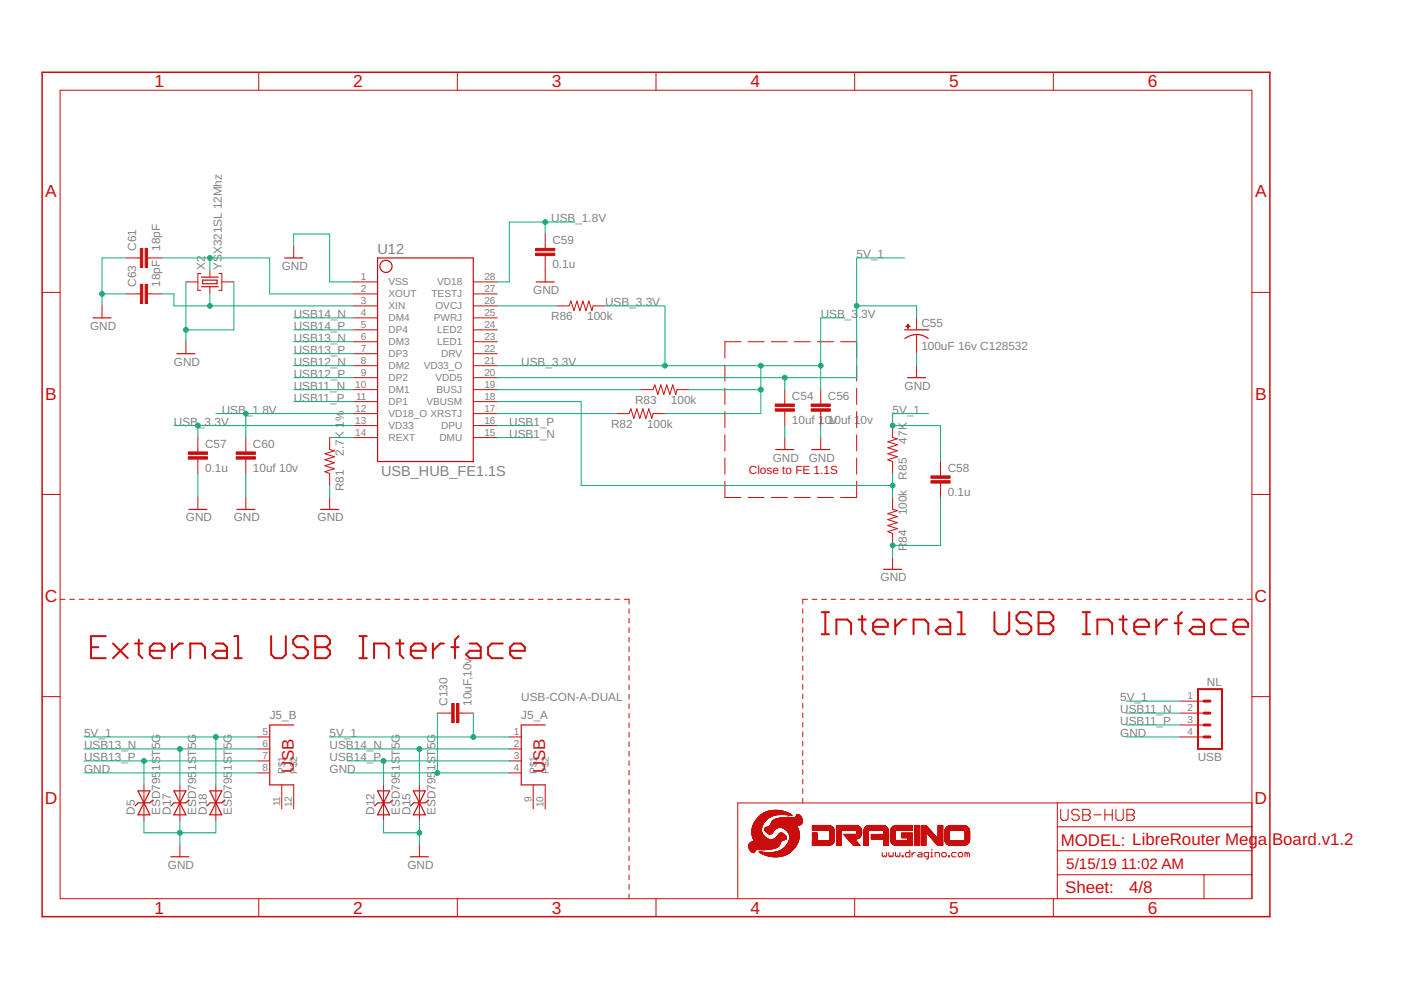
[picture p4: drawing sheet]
<svg xmlns="http://www.w3.org/2000/svg" width="297mm" height="210mm" viewBox="0 0 297 210" stroke-linecap="round" stroke-linejoin="round" font-family="sans-serif">
<defs><g id="words">
<g font-size="3.7" fill="#c90d0c">
<text x="32.8" y="18.5">1</text>
<text x="74.9" y="18.5">2</text>
<text x="117" y="18.5">3</text>
<text x="159.1" y="18.5">4</text>
<text x="201.2" y="18.5">5</text>
<text x="243.4" y="18.5">6</text>
<text x="9.6" y="41.9">A</text>
<text x="266.1" y="41.9">A</text>
<text x="9.6" y="84.7">B</text>
<text x="266.1" y="84.7">B</text>
<text x="9.5" y="127.6">C</text>
<text x="266" y="127.6">C</text>
<text x="9.5" y="170.4">D</text>
<text x="266" y="170.4">D</text>
<text x="32.8" y="193.7">1</text>
<text x="74.9" y="193.7">2</text>
<text x="117" y="193.7">3</text>
<text x="159.1" y="193.7">4</text>
<text x="201.2" y="193.7">5</text>
<text x="243.4" y="193.7">6</text>
</g>
<g font-size="3.6" fill="#c90d0c">
<text x="62.3" y="163.9" transform="rotate(-90 62.3 163.9)">USB</text>
<text x="115.6" y="163.9" transform="rotate(-90 115.6 163.9)">USB</text>
<text x="224.9" y="179.4">MODEL: LibreRouter Mega</text>
<text x="269.7" y="179.1">Board.v1.2</text>
<text x="225.8" y="189.4">Sheet:</text>
<text x="239.4" y="189.3">4/8</text>
</g>
<g font-size="3.2" fill="#c90d0c">
<text x="226.1" y="184.2">5/15/19</text>
<text x="237.7" y="184.2">11:02 AM</text>
</g>
<g font-size="3.1" fill="#808080">
<text x="80" y="53.9">U12</text>
<text x="80.8" y="100.9">USB_HUB_FE1.1S</text>
</g>
<g font-size="2.5" fill="#808080">
<text x="116.9" y="47.1">USB_1.8V</text>
<text x="28.9" y="53.2" transform="rotate(-90 28.9 53.2)">C61</text>
<text x="33.9" y="53.2" transform="rotate(-90 33.9 53.2)">18pF</text>
<text x="117.1" y="51.8">C59</text>
<text x="43.5" y="57.2" transform="rotate(-90 43.5 57.2)">X2</text>
<text x="47" y="57.2" transform="rotate(-90 47 57.2)">YSX321SL 12Mhz</text>
<text x="59.7" y="57.2">GND</text>
<text x="117.1" y="56.8">0.1u</text>
<text x="181.6" y="54.7">5V_1</text>
<text x="28.9" y="60.8" transform="rotate(-90 28.9 60.8)">C63</text>
<text x="33.9" y="60.8" transform="rotate(-90 33.9 60.8)">18pF</text>
<text x="113.1" y="62.3">GND</text>
<text x="128.3" y="64.8">USB_3.3V</text>
<text x="19.1" y="69.9">GND</text>
<text x="62.3" y="67.4">USB14_N</text>
<text x="62.3" y="69.9">USB14_P</text>
<text x="116.9" y="67.9">R86</text>
<text x="124.5" y="67.9">100k</text>
<text x="174" y="67.4">USB_3</text>
<text x="181.9" y="67.4">.3V</text>
<text x="195.3" y="69.3">C55</text>
<text x="36.9" y="77.5">GND</text>
<text x="62.3" y="77.5">USB12_N</text>
<text x="62.3" y="72.5">USB13_N</text>
<text x="62.3" y="75">USB13_P</text>
<text x="110.5" y="77.5">USB_3.3V</text>
<text x="195.3" y="74.1">100uF 16v C128532</text>
<text x="62.3" y="80.1">USB12_P</text>
<text x="62.3" y="82.6">USB11_N</text>
<text x="191.8" y="82.6">GND</text>
<text x="47" y="87.7">USB</text>
<text x="52.2" y="87.7">_1.8V</text>
<text x="62.3" y="85.2">USB11_P</text>
<text x="134.6" y="85.7">R83</text>
<text x="142.3" y="85.7">100k</text>
<text x="167.9" y="89.9">10uf 101v0uf 10v</text>
<text x="167.9" y="84.8">C54</text>
<text x="175.5" y="84.8">C56</text>
<text x="189.2" y="87.7">5V_1</text>
<text x="36.9" y="90.2">USB</text>
<text x="42" y="90.2">_3.3V</text>
<text x="43.5" y="94.9">C57</text>
<text x="53.6" y="94.9">C60</text>
<text x="108" y="90.2">USB1_P</text>
<text x="108" y="92.8">USB1_N</text>
<text x="129.6" y="90.7">R82</text>
<text x="137.2" y="90.7">100k</text>
<text x="192.3" y="94" transform="rotate(-90 192.3 94)">47K</text>
<text x="43.5" y="100">0.1u</text>
<text x="53.6" y="100">10uf 10v</text>
<text x="72.9" y="96.6" transform="rotate(-90 72.9 96.6)">2.7K 1%</text>
<text x="163.9" y="97.9">GND</text>
<text x="171.5" y="97.9">GND</text>
<text x="192.3" y="101.7" transform="rotate(-90 192.3 101.7)">R85</text>
<text x="200.9" y="100">C58</text>
<text x="72.9" y="104.2" transform="rotate(-90 72.9 104.2)">R81</text>
<text x="200.9" y="105.1">0.1u</text>
<text x="39.4" y="110.6">GND</text>
<text x="49.6" y="110.6">GND</text>
<text x="67.3" y="110.6">GND</text>
<text x="192.3" y="109.3" transform="rotate(-90 192.3 109.3)">100k</text>
<text x="192.3" y="116.9" transform="rotate(-90 192.3 116.9)">R</text>
<text x="192.3" y="115.1" transform="rotate(-90 192.3 115.1)">84</text>
<text x="186.7" y="123.3">GND</text>
<text x="94.9" y="149.7" transform="rotate(-90 94.9 149.7)">C130</text>
<text x="100" y="149.7" transform="rotate(-90 100 149.7)">10uF,10v</text>
<text x="110.5" y="148.6">USB-CON-A-DUAL</text>
<text x="237.5" y="148.6">5V_1</text>
<text x="255.9" y="145.3">NL</text>
<text x="57.2" y="152.5">J5_B</text>
<text x="110.5" y="152.5">J5_A</text>
<text x="237.5" y="151.2">USB11_N</text>
<text x="237.5" y="153.7">USB11_P</text>
<text x="17.8" y="156.3">5V_1</text>
<text x="17.8" y="158.8">USB13_N</text>
<text x="17.8" y="161.3">USB13_P</text>
<text x="69.9" y="156.3">5V_1</text>
<text x="69.9" y="158.8">USB14_N</text>
<text x="69.9" y="161.3">USB14_P</text>
<text x="237.5" y="156.3">GND</text>
<text x="253.9" y="161.3">USB</text>
<text x="17.8" y="163.9">GND</text>
<text x="33.9" y="163.5" transform="rotate(-90 33.9 163.5)">1ST5G</text>
<text x="41.6" y="163.5" transform="rotate(-90 41.6 163.5)">1ST5G</text>
<text x="49.2" y="163.5" transform="rotate(-90 49.2 163.5)">1ST5G</text>
<text x="69.9" y="163.9">GND</text>
<text x="84.7" y="163.5" transform="rotate(-90 84.7 163.5)">1ST5G</text>
<text x="92.4" y="163.5" transform="rotate(-90 92.4 163.5)">1ST5G</text>
<text x="28.6" y="172.8" transform="rotate(-90 28.6 172.8)">D5</text>
<text x="33.9" y="172.8" transform="rotate(-90 33.9 172.8)">ESD795</text>
<text x="36.2" y="172.8" transform="rotate(-90 36.2 172.8)">D17</text>
<text x="41.6" y="172.8" transform="rotate(-90 41.6 172.8)">ESD795</text>
<text x="43.9" y="172.8" transform="rotate(-90 43.9 172.8)">D18</text>
<text x="49.2" y="172.8" transform="rotate(-90 49.2 172.8)">ESD795</text>
<text x="79.4" y="172.8" transform="rotate(-90 79.4 172.8)">D12</text>
<text x="84.7" y="172.8" transform="rotate(-90 84.7 172.8)">ESD795</text>
<text x="87" y="172.8" transform="rotate(-90 87 172.8)">D15</text>
<text x="92.4" y="172.8" transform="rotate(-90 92.4 172.8)">ESD795</text>
<text x="35.6" y="184.2">GND</text>
<text x="86.4" y="184.2">GND</text>
</g>
<text font-size="2.5" fill="#c90d0c" x="158.8" y="100.4">Close to FE 1.1S</text>
<g font-size="2.1" fill="#808080">
<text x="76.5" y="59.4">1</text>
<text x="102.7" y="59.4">28</text>
<text x="76.5" y="62">2</text>
<text x="76.5" y="64.5">3</text>
<text x="82.4" y="60.5">VSS</text>
<text x="82.4" y="63.1">XOUT</text>
<text x="82.4" y="65.6">XIN</text>
<text x="91.5" y="63.1">TESTJ</text>
<text x="92.3" y="65.6">OVCJ</text>
<text x="92.7" y="60.5">VD18</text>
<text x="102.7" y="64.5">26</text>
<text x="102.7" y="62">27</text>
<text x="76.5" y="67">4</text>
<text x="76.5" y="69.6">5</text>
<text x="82.4" y="68.1">DM4</text>
<text x="82.4" y="70.7">DP4</text>
<text x="92" y="68.1">PWRJ</text>
<text x="92.7" y="70.7">LED2</text>
<text x="102.7" y="69.6">24</text>
<text x="102.7" y="67">25</text>
<text x="76.5" y="72.1">6</text>
<text x="76.5" y="74.6">7</text>
<text x="76.5" y="77.2">8</text>
<text x="82.4" y="73.2">DM3</text>
<text x="82.4" y="75.8">DP3</text>
<text x="92.7" y="73.2">LED1</text>
<text x="93.6" y="75.8">DRV</text>
<text x="102.7" y="77.2">21</text>
<text x="102.7" y="74.6">22</text>
<text x="102.7" y="72.1">23</text>
<text x="75.3" y="82.3">10</text>
<text x="76.5" y="79.7">9</text>
<text x="82.4" y="78.3">DM2</text>
<text x="82.4" y="80.8">DP2</text>
<text x="82.4" y="83.4">DM1</text>
<text x="89.8" y="78.3">VD33_O</text>
<text x="92.3" y="80.8">VDD5</text>
<text x="92.6" y="83.4">BUSJ</text>
<text x="102.7" y="82.3">19</text>
<text x="102.7" y="79.7">20</text>
<text x="75.3" y="87.3">12</text>
<text x="75.3" y="89.9">13</text>
<text x="75.5" y="84.8">11</text>
<text x="82.4" y="85.9">DP1</text>
<text x="82.4" y="88.5">VD18_O XRSTJ</text>
<text x="90.4" y="85.9">VBUSM</text>
<text x="102.7" y="89.9">16</text>
<text x="102.7" y="87.3">17</text>
<text x="102.7" y="84.8">18</text>
<text x="75.3" y="92.4">14</text>
<text x="82.4" y="91">VD33</text>
<text x="82.4" y="93.5">REXT</text>
<text x="93.2" y="93.5">DMU</text>
<text x="93.5" y="91">DPU</text>
<text x="102.7" y="92.4">15</text>
<text x="251.8" y="148.3">1</text>
<text x="55.6" y="155.9">5</text>
<text x="109" y="155.9">1</text>
<text x="251.8" y="150.8">2</text>
<text x="251.8" y="153.4">3</text>
<text x="251.8" y="155.9">4</text>
<text x="55.6" y="158.4">6</text>
<text x="55.6" y="161">7</text>
<text x="109" y="158.4">2</text>
<text x="109" y="161">3</text>
<text x="55.6" y="163.5">8</text>
<text x="60.5" y="164.1" transform="rotate(-90 60.5 164.1)">P$1</text>
<text x="63" y="164.1" transform="rotate(-90 63 164.1)">P$2</text>
<text x="109" y="163.5">4</text>
<text x="113.8" y="164.1" transform="rotate(-90 113.8 164.1)">P$1</text>
<text x="116.4" y="164.1" transform="rotate(-90 116.4 164.1)">P$2</text>
<text x="59.4" y="171" transform="rotate(-90 59.4 171)">11</text>
<text x="61.9" y="171.1" transform="rotate(-90 61.9 171.1)">12</text>
<text x="112.7" y="169.9" transform="rotate(-90 112.7 169.9)">9</text>
<text x="115.2" y="171.1" transform="rotate(-90 115.2 171.1)">10</text>
</g>
</g></defs>
<g fill="none" stroke="#c90d0c" stroke-width=".21">
<path d="M12.7 19.1h252.7v171.4h-252.7zM54.9 15.3v3.8M97 15.3v3.8M139.1 15.3v3.8M181.2 15.3v3.8M223.3 15.3v3.8M26.7 54.7h3.1M31.3 54.7h3M39.4 59.8h2.6M42.6 58h-.6v3.6h.6M44.5 57.2v1.6M46.4 58h.6v3.6h-.6"/>
<path d="M47 59.8h2.6M62.3 52.2v2.5M75 59.8h5.1M100.4 59.8h5M115.6 49.6v3.1M115.6 54.2v5.6M8.9 62h3.8M21.6 64.9v2.5M26.7 62.3h3.1M31.3 62.3h3M39.4 72.5v2.5M44.5 60.8v1.5"/>
<path d="M75 72.5h5.1M75 62.3h5.1M75 64.9h5.1M75 67.4h5.1M75 69.9h5.1M75 75h5.1M75 77.5h5.1M100.4 72.5h5M100.4 62.3h5M100.4 64.9h5M100.4 67.4h5M100.4 69.9h5"/>
<path d="M100.4 75h5M100.4 77.5h5M118.1 64.9h2.6l.4-1.1 .6 2.1 .6-2.1 .7 2.1 .6-2.1 .6 2.1 .7-2.1 .6 2.1 .3-1h2.5M153.7 77.4v3.4M157.1 72.5h-3.4v3.4M158.6 72.5h3.4M163.5 72.5h3.4M168.4 72.5h3.4M173.3 72.5h3.4M178.2 72.5h3.4v3.4M181.6 77.4v3.4M194.3 67.4v2.5"/>
<path d="M194.3 70.9v4.1M194.3 77.5v2.6M265.4 62h3.8M42 92.8v3M42 97.3v3.1M52.1 92.8v3M52.1 97.3v3.1M69.9 92.8v2.5l1 .3-2 .6 2 .6-2 .7 2 .6-2 .6 2 .7-2 .6 1 .4v2.5M75 80.1h5.1M75 82.6h5.1M75 85.2h5.1M75 87.7h5.1"/>
<path d="M75 90.2h5.1M75 92.8h5.1M100.4 80.1h5M100.4 82.6h5M100.4 85.2h5M100.4 87.7h5M100.4 90.2h5M100.4 92.8h5M130.8 87.7h2.6l.4-1 .6 2 .6-2 .7 2 .6-2 .6 2 .7-2 .6 2 .3-1h2.5M135.9 82.6h2.6l.3-1 .7 2 .6-2 .6 2 .7-2 .6 2 .6-2 .7 2 .2-1h2.6M153.7 82.3v3.4M153.7 87.2v3.5"/>
<path d="M153.7 92.2v3.4M153.7 97.1v3.4M166.4 82.6v3.1M166.4 87.2v3M166.4 92.8v2.5M174 82.6v3.1M174 87.2v3M174 92.8v2.5M181.6 82.3v3.4M181.6 87.2v3.5M181.6 92.2v3.4M181.6 97.1v3.4"/>
<path d="M189.3 90.2v2.6l1 .2-2.1 .7 2.1 .6-2.1 .6 2.1 .7-2.1 .6 2.1 .6-2.1 .7 1.1 .4v2.5M199.4 97.9v3M8.9 104.8h3.8M42 105.5v2.5M52.1 105.5v2.5M69.9 105.5v2.5M153.7 102v3.5h3.4M158.6 105.5h3.4M163.5 105.5h3.4M168.4 105.5h3.4M173.3 105.5h3.4M181.6 102v3.5h-3.4"/>
<path d="M189.3 105.5v2.5l1 .3-2.1 .6 2.1 .6-2.1 .7 2.1 .6-2.1 .6 2.1 .7-2.1 .6 1.1 .4v2.5M189.3 118.2v2.5M199.4 102.4v3.1M265.4 104.8h3.8M12.7 127.1h1.1M14.8 127.1h1M16.8 127.1h1M18.8 127.1h1.1M20.8 127.1h1.1M22.9 127.1h1M24.9 127.1h1M26.9 127.1h1.1"/>
<path d="M29 127.1h1M31 127.1h1M33 127.1h1M35 127.1h1.1M37.1 127.1h1M39.1 127.1h1M41.1 127.1h1M43.2 127.1h1M45.2 127.1h1M47.2 127.1h1M49.2 127.1h1M51.3 127.1h1"/>
<path d="M53.3 127.1h1M55.3 127.1h1M57.3 127.1h1.1M59.4 127.1h1M61.4 127.1h1M63.4 127.1h1.1M65.4 127.1h1.1M67.5 127.1h1M69.5 127.1h1M71.5 127.1h1.1M73.6 127.1h1M75.6 127.1h1"/>
<path d="M77.6 127.1h1M79.7 127.1h1M81.7 127.1h1M83.7 127.1h1M85.7 127.1h1M87.8 127.1h1M89.8 127.1h1M91.8 127.1h1M93.8 127.1h1M95.9 127.1h1M97.9 127.1h1M99.9 127.1h1"/>
<path d="M101.9 127.1h1.1M104 127.1h1M106 127.1h1M108 127.1h1.1M110 127.1h1.1M112.1 127.1h1M114.1 127.1h1M116.1 127.1h1.1M118.2 127.1h1M120.2 127.1h1M122.2 127.1h1M124.2 127.1h1.1"/>
<path d="M126.3 127.1h1M128.3 127.1h1M130.3 127.1h1M132.4 127.1h1v1M133.4 129.1v1M133.4 131.1v1M133.4 133.1v1M133.4 135.1v1M133.4 137.1v1.1M133.4 139.1v1.1M170.2 129.1v1M170.2 131.1v1"/>
<path d="M170.2 133.1v1M170.2 135.1v1M170.2 137.1v1M170.2 139.1v1M171.2 127.1h-1v1M172.2 127.1h1M174.2 127.1h1M176.2 127.1h1M178.2 127.1h1M180.2 127.1h1M182.2 127.1h1M184.2 127.1h1"/>
<path d="M186.2 127.1h1M188.2 127.1h1.1M190.2 127.1h1.1M192.3 127.1h1M194.3 127.1h1M196.3 127.1h1M198.3 127.1h1M200.3 127.1h1M202.3 127.1h1M204.3 127.1h1M206.3 127.1h1M208.3 127.1h1"/>
<path d="M210.3 127.1h1M212.3 127.1h1M214.3 127.1h1M216.3 127.1h1M218.3 127.1h1M220.3 127.1h1M222.3 127.1h1M224.3 127.1h1M226.3 127.1h1.1M228.3 127.1h1M230.4 127.1h1M232.3 127.1h1.1"/>
<path d="M234.4 127.1h1M236.4 127.1h1M238.4 127.1h1M240.4 127.1h1M242.4 127.1h1M244.4 127.1h1M246.4 127.1h1M248.4 127.1h1M250.4 127.1h1M252.4 127.1h1M254.4 127.1h1M256.4 127.1h1"/>
<path d="M258.4 127.1h1M260.4 127.1h1M262.4 127.1h1M264.4 127.1h1M8.9 147.7h3.8M54.7 156.3h2.5M54.7 158.8h2.5M92.7 151.2h3.1M97.3 151.2h3.1M108 156.3h2.5M108 158.8h2.5M133.4 141.2v1"/>
<path d="M133.4 143.2v1M133.4 145.2v1M133.4 147.2v1M133.4 149.2v1M133.4 151.2v1.1M133.4 153.2v1.1M133.4 155.3v1M133.4 157.3v1M133.4 159.3v1M170.2 141.1v1M170.2 143.1v1M170.2 145.1v1"/>
<path d="M170.2 147.1v1M170.2 149.1v1.1M170.2 151.2v1M170.2 153.2v1M170.2 155.2v1M170.2 157.2v1M170.2 159.2v1M250.2 156.3h5.1M250.2 151.2h5.1M250.2 148.7h5.1M250.2 153.7h5.1M265.4 147.7h3.8"/>
<path d="M30.5 166.4v7.6M38.1 166.4v7.6M38.1 179.1v2.6M45.8 166.4v7.6M54.7 161.3h2.5M54.7 163.9h2.5M59.7 166.4v5.1M62.3 166.4v5.1M81.3 166.4v7.6M88.9 166.4v7.6M88.9 179.1v2.6M108 161.3h2.5"/>
<path d="M108 163.9h2.5M113.1 166.4v5.1M115.6 166.4v5.1M133.4 161.3v1M133.4 163.3v1M133.4 165.4v1M133.4 167.4v1M133.4 169.4v1M133.4 171.4v1M133.4 173.4v1M133.4 175.4v1M133.4 177.4v1.1"/>
<path d="M133.4 179.5v1M170.2 161.2v1M170.2 163.2v1M170.2 165.2v1M170.2 167.2v1M170.2 169.2v1M224.2 175.3h41.2M224.2 170.2h-67.8v20.2M224.9 171.6v1.9l.4 .4h.8l.4-.4v-1.9M228.8 172l-.4-.4h-.8l-.4 .4v.4l.4 .4h.8l.4 .4v.3l-.4 .4h-.8l-.4-.4M229.6 171.6h1.2l.3 .4v.4l-.3 .4 .3 .4v.3l-.3 .4h-1.2zM229.6 172.8h1.2"/>
<path d="M231.9 172.8h1.6M234.3 172.8h1.5M234.3 171.6v2.3M235.8 171.6v2.3M236.6 171.6v1.9l.4 .4h.8l.3-.4v-1.9M238.9 171.6h1.2l.4 .4v.4l-.4 .4 .4 .4v.3l-.4 .4h-1.2zM238.9 172.8h1.2M265.4 170.2h-41.2v20.3M54.9 190.5v3.9M97 190.5v3.9M133.4 181.5v1M133.4 183.5v1"/>
<path d="M133.4 185.5v1M133.4 187.5v1M133.4 189.5v1M139.1 190.5v3.9M181.2 190.5v3.9M187 180.7v.7l.3 .3 .2-.3 .2 .3 .3-.3v-.7M188.4 180.7v.7l.3 .3 .2-.3 .2 .3 .3-.3v-.7M189.9 180.7v.7l.2 .3 .2-.3 .3 .3 .2-.3v-.7M191.3 181.4h.2v.3h-.2zM192.9 180.3v1.4h-.7l-.2-.3v-.4l.2-.3h.7M193.4 180.7v1M194.1 180.7h-.3l-.4 .5"/>
<path d="M194.8 180.7h.4l.3 .3v.7h-.7l-.3-.3 .3-.2h.7M196.9 181.7h-.7l-.3-.3v-.4l.3-.3h.7v1.2l-.5 .2M197.3 181.7h.5M197.3 180.7h.3v1M197.6 180v.3M198.3 181.7v-1h.7l.2 .3v.7M199.9 180.7h.5l.2 .3v.4l-.2 .3h-.5l-.2-.3v-.4zM201.1 181.4h.2v.3h-.2zM202.7 180.7h-.7l-.2 .3v.4l.2 .3h.7M203.4 180.7h.5l.2 .3v.4l-.2 .3h-.5l-.2-.3v-.4zM205.1 181l-.5-.3v1M205.1 181v.7"/>
<path d="M205.1 181l.2-.3 .2 .3v.7M223.3 190.5v3.9M224.2 185.5h41.2M224.2 180.4h41.2M255.3 185.5v5"/>
</g>
<g fill="none" stroke="#c90d0c" stroke-width=".42">
<path d="M19.3 137.2h1.5M22.4 134.9h-3.1v4.7h3.1M24 136.4l3.1 3.2M27.1 136.4l-3.1 3.2M28.6 136.4h1.6M29.4 135.7v3.1l.8 .8M31.8 138h3.1v-.8l-.8-.8h-1.5l-.8 .8v1.6l.8 .8h1.5M36.4 136.4v3.2M38.8 136.4h-.8l-1.6 1.6M40.3 139.6v-3.2h2.4l.8 .8v2.4M45.8 136.4h1.5l.8 .8v2.4h-2.3l-.8-.8 .8-.8h2.3M49.7 134.9h.8v4.7"/>
<path d="M49.7 139.6h1.5M57.5 134.9v3.9l.8 .8h1.5l.8-.8v-3.9M65.3 135.7l-.8-.8h-1.6l-.7 .8v.7l.7 .8h1.6l.8 .8v.8l-.8 .8h-1.6l-.7-.8M66.8 134.9h2.4l.8 .8v.7l-.8 .8 .8 .8v.8l-.8 .8h-2.4zM66.8 137.2h2.4M76.2 134.9h1.6M76.2 139.6h1.6M77 134.9v4.7M79.3 139.6v-3.2h2.4l.7 .8v2.4M84 136.4h1.6M84.8 135.7v3.1l.8 .8M87.1 138h3.1v-.8l-.7-.8h-1.6l-.8 .8v1.6l.8 .8h1.6"/>
<path d="M91.8 136.4v3.2M94.1 136.4h-.8l-1.5 1.6M95.7 137.2h1.5M97.2 134.9l-.7 .8v3.9M99.6 136.4h1.5l.8 .8v2.4h-2.3l-.8-.8 .8-.8h2.3M106.6 136.4h-2.3l-.8 .8v1.6l.8 .8h2.3M108.2 138h3.1v-.8l-.8-.8h-1.6l-.7 .8v1.6l.7 .8h1.6M174.2 134.5h1.6M174.2 129.8h1.6M175 129.8v4.7M177.3 134.5v-3.1h2.4l.7 .7v2.4M182 131.4h1.6"/>
<path d="M182.8 130.6v3.1l.8 .8M185.1 132.9h3.1v-.8l-.7-.7h-1.6l-.8 .7v1.6l.8 .8h1.6M189.8 131.4v3.1M192.2 131.4h-.8l-1.6 1.5M193.7 134.5v-3.1h2.3l.8 .7v2.4M199.2 131.4h1.5l.8 .7v2.4h-2.3l-.8-.8 .8-.8h2.3M203.1 134.5h1.5M203.1 129.8h.7v4.7M210.8 129.8v3.9l.8 .8h1.6l.8-.8v-3.9M218.7 130.6l-.8-.8h-1.6l-.8 .8v.8l.8 .7h1.6l.8 .8v.8l-.8 .8h-1.6l-.8-.8M220.2 129.8h2.3l.8 .8v.8l-.8 .7 .8 .8v.8l-.8 .8h-2.3zM220.2 132.1h2.3"/>
<path d="M229.6 134.5h1.5M229.6 129.8h1.5M230.3 129.8v4.7M232.7 134.5v-3.1h2.3l.8 .7v2.4M237.3 131.4h1.6M238.1 130.6v3.1l.8 .8M240.5 132.9h3.1v-.8l-.8-.7h-1.5l-.8 .7v1.6l.8 .8h1.5M245.2 131.4v3.1M247.5 131.4h-.8l-1.5 1.5M249 132.1h1.6M250.6 129.8l-.8 .8v3.9M252.9 131.4h1.6l.8 .7v2.4h-2.4l-.7-.8 .7-.8h2.4"/>
<path d="M259.9 131.4h-2.3l-.8 .7v1.6l.8 .8h2.3M261.5 132.9h3.1v-.8l-.7-.7h-1.6l-.8 .7v1.6l.8 .8h1.6M254 146.1h5.1v12.7h-5.1z"/>
</g>
<path d="M8.9 15.3h260.3v179.1h-260.3z" fill="none" stroke="#c90d0c" stroke-width=".32"/>
<g fill="none" stroke="#c90d0c" stroke-width=".25">
<path d="M42.7 58.8h3.6M43 59.4h3v.8h-3zM60.4 54.7h3.8M80.1 54.7h20.3v43.2h-20.3zM113.7 59.8h3.8M19.7 67.4h3.8M37.5 75h3.8M42.7 60.8h3.6M191.8 69.9h5.1M191.9 71.8a4 4 0 0 1 4.9 0M164.5 95.3h3.8M172.1 95.3h3.8"/>
<path d="M192.4 80.1h3.8M40 108h3.9M50.2 108h3.8M68 108h3.8M187.3 120.7h3.9M62.3 153.7h-5.1v12.7h5.1M115.6 153.7h-5.1v12.7h5.1M29.2 170.3l-.6 .6M29.3 167.7l2.5 5.1h-2.5l2.5-5.1zM32.4 169.6l-.6 .6h-2.5M36.8 170.3l-.6 .6M36.9 167.7h2.5l-2.5 5.1h2.5z"/>
<path d="M40 169.6l-.6 .6h-2.5M44.4 170.3l-.5 .6M44.5 170.2h2.5M44.5 167.7h2.5l-2.5 5.1h2.5zM47.7 169.6l-.6 .6M80 170.3l-.6 .6M80.1 170.2h2.5M80.1 167.7h2.5l-2.5 5.1h2.5zM83.2 169.6l-.6 .6M87.6 170.3l-.6 .6M87.7 167.7h2.5l-2.5 5.1h2.5zM90.8 169.6l-.6 .6h-2.5"/>
<path d="M36.2 181.7h3.8M87 181.7h3.8"/>
<circle cx="81.8" cy="56.5" r="1.29"/>
</g>
<g fill="#c90d0c" stroke="#c90d0c" stroke-width=".21">
<path d="M164.4 86.7h4v.5h-4z"/>
<path d="M164.4 85.7h4v.5h-4z"/>
<path d="M192.1 69.1h.9v.2h-.9z"/>
<path d="M192.4 68.7h.2v.9h-.2z"/>
<path d="M172 86.7h4v.5h-4z"/>
<path d="M172 85.7h4v.5h-4z"/>
<path d="M39.9 96.8h4.1v.5h-4.1z"/>
<path d="M39.9 95.8h4.1v.5h-4.1z"/>
<path d="M197.4 101.9h4v.5h-4z"/>
<path d="M197.4 100.9h4v.5h-4z"/>
<path d="M113.6 53.7h4v.5h-4z"/>
<path d="M113.6 52.7h4v.5h-4z"/>
<path d="M50.1 96.8h4v.5h-4z"/>
<path d="M50.1 95.8h4v.5h-4z"/>
<path d="M30.8 52.7h.5v4h-.5z"/>
<path d="M29.8 52.7h.5v4h-.5z"/>
<path d="M30.8 60.3h.5v4h-.5z"/>
<path d="M29.8 60.3h.5v4h-.5z"/>
<path d="M164 181.6l.8 .1z"/>
<path d="M163.7 181.6l1.4 .1z"/>
<path d="M163.5 181.6h1.8z"/>
<path d="M163.4 181.6h2.1z"/>
<path d="M163.2 181.5l2.4 .1z"/>
<path d="M163.1 181.5h2.6z"/>
<path d="M163 181.5h2.8z"/>
<path d="M162.9 181.5h3z"/>
<path d="M162.8 181.4l3.2 .1z"/>
<path d="M162.7 181.4h3.4z"/>
<path d="M162.6 181.4h3.6z"/>
<path d="M162.5 181.4h3.8z"/>
<path d="M162.4 181.3l3.9 .1z"/>
<path d="M162.4 181.3l4 .1z"/>
<path d="M162.3 181.3h4.2z"/>
<path d="M162.2 181.3h4.3z"/>
<path d="M162.1 181.2l4.5 .1z"/>
<path d="M162.1 181.2l4.6 .1z"/>
<path d="M162 181.2h4.7z"/>
<path d="M162 181.1l4.8 .1z"/>
<path d="M161.9 181.1l4.9 .1z"/>
<path d="M161.8 181.1h5.1z"/>
<path d="M161.7 181.1h5.3z"/>
<path d="M161.7 181l5.3 .1z"/>
<path d="M161.6 181h5.4z"/>
<path d="M161.6 181h5.5z"/>
<path d="M161.5 181h5.7z"/>
<path d="M161.5 180.9l5.7 .1z"/>
<path d="M161.4 180.9h5.8z"/>
<path d="M161.4 180.9h5.9z"/>
<path d="M161.3 180.8l6 .1z"/>
<path d="M161.2 180.8h6.1z"/>
<path d="M161.2 180.8h6.2z"/>
<path d="M159.7 180.7l.2 .1z"/>
<path d="M161.2 180.7l1.5 .1z"/>
<path d="M163.6 180.7l3.8 .1z"/>
<path d="M159.6 180.7l.3 .1z"/>
<path d="M161.1 180.7l1.2 .1z"/>
<path d="M163.9 180.7l3.5 .1z"/>
<path d="M159.6 180.7h.3z"/>
<path d="M161.1 180.7h.9z"/>
<path d="M164.1 180.7h3.4z"/>
<path d="M159.5 180.7h.4z"/>
<path d="M161.1 180.7h.7z"/>
<path d="M164.3 180.7h3.2z"/>
<path d="M159.5 180.6l.4 .1z"/>
<path d="M161 180.6l.6 .1z"/>
<path d="M164.4 180.6l3.1 .1z"/>
<path d="M159.4 180.6l.6 .1z"/>
<path d="M161 180.6l.4 .1z"/>
<path d="M164.5 180.6l3.1 .1z"/>
<path d="M159.4 180.6h.6z"/>
<path d="M161 180.6h.2z"/>
<path d="M164.6 180.6h3z"/>
<path d="M159.3 180.6h.7z"/>
<path d="M164.7 180.6h2.9z"/>
<path d="M164.8 180.6h2.9z"/>
<path d="M159.3 180.5l.7 .1z"/>
<path d="M164.9 180.5l2.8 .1z"/>
<path d="M159.2 180.5h.8z"/>
<path d="M165 180.5h2.7z"/>
<path d="M165.1 180.5h2.7z"/>
<path d="M159.2 180.4l.8 .1z"/>
<path d="M165.1 180.4l2.7 .1z"/>
<path d="M159.2 180.4l.9 .1z"/>
<path d="M165.2 180.4l2.6 .1z"/>
<path d="M159.2 180.4h.9z"/>
<path d="M165.3 180.4h2.6z"/>
<path d="M159.1 180.4h1z"/>
<path d="M159.1 180.3l1 .1z"/>
<path d="M165.4 180.3l2.5 .1z"/>
<path d="M159.1 180.3h1.1z"/>
<path d="M165.5 180.3h2.5z"/>
<path d="M159 180.2l1.2 .1z"/>
<path d="M165.6 180.2l2.4 .1z"/>
<path d="M159 180.2h1.3z"/>
<path d="M165.7 180.2h2.3z"/>
<path d="M165.7 180.2h2.4z"/>
<path d="M159 180.1l1.3 .1z"/>
<path d="M161.4 180.1l.8 .1z"/>
<path d="M165.7 180.1l2.4 .1z"/>
<path d="M159 180.1h1.4z"/>
<path d="M161 180.1h1.5z"/>
<path d="M165.8 180.1h2.3z"/>
<path d="M158.9 180.1h1.6z"/>
<path d="M160.7 180.1h2.1z"/>
<path d="M158.9 180.1h4.1z"/>
<path d="M165.9 180.1h2.3z"/>
<path d="M158.9 180l4.3 .1z"/>
<path d="M165.9 180l2.3 .1z"/>
<path d="M158.9 180h4.4z"/>
<path d="M165.9 180h2.3z"/>
<path d="M158.9 180h4.5z"/>
<path d="M166 180h2.3z"/>
<path d="M158.9 180h4.8z"/>
<path d="M158.9 179.9l4.9 .1z"/>
<path d="M166.1 179.9l2.2 .1z"/>
<path d="M158.9 179.9l5 .1z"/>
<path d="M158.9 179.9h5.1z"/>
<path d="M166.1 179.9h2.2z"/>
<path d="M158.9 179.9h5.2z"/>
<path d="M166.2 179.9h2.2z"/>
<path d="M158.8 179.8l5.5 .1z"/>
<path d="M166.2 179.8l2.2 .1z"/>
<path d="M158.8 179.8h5.6z"/>
<path d="M166.2 179.8h2.2z"/>
<path d="M158.8 179.7l5.7 .1z"/>
<path d="M166.3 179.7l2.1 .1z"/>
<path d="M166.3 179.7l2.2 .1z"/>
<path d="M158.8 179.7h5.8z"/>
<path d="M166.3 179.7h2.2z"/>
<path d="M158.8 179.7h5.9z"/>
<path d="M166.4 179.7h2.1z"/>
<path d="M158.8 179.6l6 .1z"/>
<path d="M166.4 179.6l2.1 .1z"/>
<path d="M158.8 179.6h6z"/>
<path d="M166.4 179.6h2.2z"/>
<path d="M166.5 179.6h2.1z"/>
<path d="M158.8 179.6h6.1z"/>
<path d="M158.8 179.5l6.1 .1z"/>
<path d="M166.5 179.5l2.1 .1z"/>
<path d="M158.8 179.5h6.2z"/>
<path d="M166.5 179.5h2.1z"/>
<path d="M158.7 179.5h6.3z"/>
<path d="M166.6 179.5h2.1z"/>
<path d="M158.7 179.4l6.4 .1z"/>
<path d="M166.6 179.4l2.1 .1z"/>
<path d="M158.8 179.4l6.3 .1z"/>
<path d="M158.7 179.4h6.4z"/>
<path d="M166.6 179.4h2.1z"/>
<path d="M158.7 179.3l6.4 .1z"/>
<path d="M166.7 179.3l2 .1z"/>
<path d="M158.8 179.3l6.4 .1z"/>
<path d="M166.7 179.3l2.1 .1z"/>
<path d="M158.8 179.3h6.4z"/>
<path d="M166.7 179.3h2.1z"/>
<path d="M158.7 179.3h6.5z"/>
<path d="M158.8 179.2l6.4 .1z"/>
<path d="M166.7 179.2l2.1 .1z"/>
<path d="M172.2 179.2l3.4 .1z"/>
<path d="M177.4 179.2l.9 .1z"/>
<path d="M181 179.2l1.4 .1z"/>
<path d="M183.1 179.2l1 .1z"/>
<path d="M187.4 179.2l1 .1z"/>
<path d="M190.1 179.2l3.4 .1z"/>
<path d="M193.9 179.2l1 .1z"/>
<path d="M195.3 179.2l1 .1z"/>
<path d="M198.9 179.2l1 .1z"/>
<path d="M201.6 179.2l2.7 .1z"/>
<path d="M166.8 179.2l2 .1z"/>
<path d="M172.3 179.2l3.6 .1z"/>
<path d="M181 179.2l1.3 .1z"/>
<path d="M189.9 179.2l3.6 .1z"/>
<path d="M198.8 179.2l1.1 .1z"/>
<path d="M201.4 179.2l3.1 .1z"/>
<path d="M158.8 179.2h6.4z"/>
<path d="M166.8 179.2h2z"/>
<path d="M172.2 179.2h3.8z"/>
<path d="M177.4 179.2h.9z"/>
<path d="M181 179.2h1.3z"/>
<path d="M183.1 179.2h1z"/>
<path d="M187.4 179.2h1z"/>
<path d="M189.8 179.2h3.7z"/>
<path d="M193.9 179.2h1z"/>
<path d="M195.3 179.2h1z"/>
<path d="M198.8 179.2h1.1z"/>
<path d="M201.3 179.2h3.3z"/>
<path d="M172.3 179.2h3.8z"/>
<path d="M180.9 179.2h1.4z"/>
<path d="M189.7 179.2h3.8z"/>
<path d="M201.2 179.2h3.5z"/>
<path d="M166.8 179.2h2.1z"/>
<path d="M189.6 179.2h3.9z"/>
<path d="M201.1 179.2h3.7z"/>
<path d="M158.8 179.1l6.5 .1z"/>
<path d="M166.8 179.1l2.1 .1z"/>
<path d="M172.3 179.1l3.8 .1z"/>
<path d="M177.4 179.1l.9 .1z"/>
<path d="M180.9 179.1l1.3 .1z"/>
<path d="M183.1 179.1l1 .1z"/>
<path d="M187.4 179.1l1 .1z"/>
<path d="M189.6 179.1l3.9 .1z"/>
<path d="M193.9 179.1l1 .1z"/>
<path d="M195.3 179.1l1 .1z"/>
<path d="M198.8 179.1l1.1 .1z"/>
<path d="M201.1 179.1l3.7 .1z"/>
<path d="M158.8 179.1h6.5z"/>
<path d="M166.9 179.1h2z"/>
<path d="M172.2 179.1h4z"/>
<path d="M177.4 179.1h.9z"/>
<path d="M180.9 179.1h1.3z"/>
<path d="M183.1 179.1h1z"/>
<path d="M187.4 179.1h1z"/>
<path d="M189.5 179.1h4z"/>
<path d="M193.9 179.1h1z"/>
<path d="M195.3 179.1h1z"/>
<path d="M198.7 179.1h1.2z"/>
<path d="M201 179.1h3.9z"/>
<path d="M172.2 179.1h4.1z"/>
<path d="M180.8 179.1h1.4z"/>
<path d="M158.8 179l6.5 .1z"/>
<path d="M166.9 179l2 .1z"/>
<path d="M172.3 179l4 .1z"/>
<path d="M177.4 179l.9 .1z"/>
<path d="M180.8 179l1.4 .1z"/>
<path d="M183.1 179l1 .1z"/>
<path d="M187.4 179l1 .1z"/>
<path d="M189.4 179l4.1 .1z"/>
<path d="M193.9 179l1 .1z"/>
<path d="M195.3 179l1 .1z"/>
<path d="M198.7 179l1.2 .1z"/>
<path d="M200.9 179l4.1 .1z"/>
<path d="M166.9 179l2.1 .1z"/>
<path d="M172.2 179l4.1 .1z"/>
<path d="M198.6 179l1.3 .1z"/>
<path d="M158.8 179h6.5z"/>
<path d="M166.9 179h2.1z"/>
<path d="M172.2 179h4.2z"/>
<path d="M177.4 179h.9z"/>
<path d="M180.8 179h1.3z"/>
<path d="M183.1 179h1z"/>
<path d="M187.4 179h1z"/>
<path d="M189.3 179h4.2z"/>
<path d="M193.9 179h1z"/>
<path d="M195.3 179h1z"/>
<path d="M198.6 179h1.3z"/>
<path d="M200.9 179h4.1z"/>
<path d="M172.3 179h4.1z"/>
<path d="M180.7 179h1.4z"/>
<path d="M200.8 179h4.3z"/>
<path d="M158.8 178.9l6.6 .1z"/>
<path d="M167 178.9l2 .1z"/>
<path d="M172.3 178.9l4.1 .1z"/>
<path d="M177.4 178.9l.9 .1z"/>
<path d="M180.7 178.9l1.4 .1z"/>
<path d="M183.1 178.9l1 .1z"/>
<path d="M187.4 178.9l1 .1z"/>
<path d="M189.3 178.9l4.2 .1z"/>
<path d="M193.9 178.9l1 .1z"/>
<path d="M195.3 178.9l1 .1z"/>
<path d="M198.6 178.9l1.3 .1z"/>
<path d="M200.8 178.9l4.3 .1z"/>
<path d="M158.9 178.9l6.4 .1z"/>
<path d="M172.3 178.9l4.2 .1z"/>
<path d="M189.2 178.9l4.3 .1z"/>
<path d="M200.7 178.9l4.4 .1z"/>
<path d="M158.9 178.9h6.5z"/>
<path d="M167 178.9h2z"/>
<path d="M172.2 178.9h4.3z"/>
<path d="M177.4 178.9h.9z"/>
<path d="M180.7 178.9h1.3z"/>
<path d="M183.1 178.9h1z"/>
<path d="M187.4 178.9h1z"/>
<path d="M189.2 178.9h4.3z"/>
<path d="M193.9 178.9h1z"/>
<path d="M195.3 178.9h1z"/>
<path d="M198.6 178.9h1.3z"/>
<path d="M200.7 178.9h4.5z"/>
<path d="M172.3 178.9h4.2z"/>
<path d="M198.5 178.9h1.4z"/>
<path d="M158.9 178.8l6.5 .1z"/>
<path d="M167 178.8l2 .1z"/>
<path d="M172.3 178.8l4.3 .1z"/>
<path d="M177.4 178.8l.9 .1z"/>
<path d="M180.6 178.8l1.4 .1z"/>
<path d="M183.1 178.8l1 .1z"/>
<path d="M187.4 178.8l1 .1z"/>
<path d="M189.2 178.8l4.3 .1z"/>
<path d="M193.9 178.8l1 .1z"/>
<path d="M195.3 178.8l1 .1z"/>
<path d="M198.5 178.8l1.4 .1z"/>
<path d="M200.7 178.8l4.5 .1z"/>
<path d="M172.2 178.8l4.4 .1z"/>
<path d="M189.1 178.8l4.4 .1z"/>
<path d="M200.6 178.8l4.7 .1z"/>
<path d="M158.9 178.8h6.5z"/>
<path d="M167 178.8h2.1z"/>
<path d="M172.3 178.8h4.3z"/>
<path d="M177.4 178.8h.9z"/>
<path d="M180.6 178.8h1.3z"/>
<path d="M183.1 178.8h1z"/>
<path d="M187.4 178.8h1z"/>
<path d="M189.1 178.8h4.4z"/>
<path d="M193.9 178.8h1z"/>
<path d="M195.3 178.8h1z"/>
<path d="M198.4 178.8h1.5z"/>
<path d="M200.6 178.8h4.7z"/>
<path d="M159 178.8h6.4z"/>
<path d="M167.1 178.8h2z"/>
<path d="M172.2 178.8h4.4z"/>
<path d="M159 178.7l6.4 .1z"/>
<path d="M167.1 178.7l2 .1z"/>
<path d="M172.2 178.7l4.4 .1z"/>
<path d="M177.4 178.7l.9 .1z"/>
<path d="M180.6 178.7l1.3 .1z"/>
<path d="M183.1 178.7l1 .1z"/>
<path d="M187.4 178.7l1 .1z"/>
<path d="M189.1 178.7l4.4 .1z"/>
<path d="M193.9 178.7l1 .1z"/>
<path d="M195.3 178.7l1 .1z"/>
<path d="M198.4 178.7l1.5 .1z"/>
<path d="M200.6 178.7l4.7 .1z"/>
<path d="M172.3 178.7l4.4 .1z"/>
<path d="M180.5 178.7l1.4 .1z"/>
<path d="M159 178.7h6.4z"/>
<path d="M167.1 178.7h2z"/>
<path d="M172.3 178.7h4.4z"/>
<path d="M177.4 178.7h.9z"/>
<path d="M180.5 178.7h1.4z"/>
<path d="M183.1 178.7h1z"/>
<path d="M187.4 178.7h1z"/>
<path d="M189 178.7h4.5z"/>
<path d="M193.9 178.7h1z"/>
<path d="M195.3 178.7h1z"/>
<path d="M198.4 178.7h1.5z"/>
<path d="M200.6 178.7h4.7z"/>
<path d="M159.1 178.7h6.4z"/>
<path d="M172.2 178.7h4.5z"/>
<path d="M180.5 178.7h1.3z"/>
<path d="M200.5 178.7h4.9z"/>
<path d="M159.1 178.6l6.4 .1z"/>
<path d="M167.1 178.6l2 .1z"/>
<path d="M172.2 178.6l4.5 .1z"/>
<path d="M177.4 178.6l.9 .1z"/>
<path d="M180.4 178.6l1.4 .1z"/>
<path d="M183.1 178.6l1 .1z"/>
<path d="M187.4 178.6l1 .1z"/>
<path d="M189 178.6l4.5 .1z"/>
<path d="M193.9 178.6l1 .1z"/>
<path d="M195.3 178.6l1 .1z"/>
<path d="M198.3 178.6l1.6 .1z"/>
<path d="M200.5 178.6l4.9 .1z"/>
<path d="M159.1 178.6h6.4z"/>
<path d="M167.2 178.6h1.9z"/>
<path d="M172.3 178.6h4.4z"/>
<path d="M177.4 178.6h.9z"/>
<path d="M180.4 178.6h1.4z"/>
<path d="M183.1 178.6h1z"/>
<path d="M187.4 178.6h1z"/>
<path d="M189 178.6h4.5z"/>
<path d="M193.9 178.6h1z"/>
<path d="M195.3 178.6h1z"/>
<path d="M198.3 178.6h1.6z"/>
<path d="M200.5 178.6h4.9z"/>
<path d="M159.2 178.6h6.3z"/>
<path d="M172.2 178.6h4.6z"/>
<path d="M167.2 178.6h2z"/>
<path d="M180.4 178.6h1.3z"/>
<path d="M159.3 178.5l6.2 .1z"/>
<path d="M167.2 178.5l2 .1z"/>
<path d="M172.3 178.5l4.5 .1z"/>
<path d="M177.4 178.5l.9 .1z"/>
<path d="M180.4 178.5l1.3 .1z"/>
<path d="M183.1 178.5l1 .1z"/>
<path d="M187.4 178.5l1 .1z"/>
<path d="M188.9 178.5l4.6 .1z"/>
<path d="M193.9 178.5l1 .1z"/>
<path d="M195.3 178.5l1 .1z"/>
<path d="M198.2 178.5l1.7 .1z"/>
<path d="M200.4 178.5l5 .1z"/>
<path d="M159.4 178.5l6.1 .1z"/>
<path d="M180.3 178.5l1.4 .1z"/>
<path d="M159.5 178.5h6.1z"/>
<path d="M167.2 178.5h2z"/>
<path d="M172.3 178.5h4.5z"/>
<path d="M177.4 178.5h.9z"/>
<path d="M180.3 178.5h1.4z"/>
<path d="M183.1 178.5h1z"/>
<path d="M187.4 178.5h1z"/>
<path d="M188.9 178.5h4.6z"/>
<path d="M193.9 178.5h1z"/>
<path d="M195.3 178.5h1z"/>
<path d="M198.2 178.5h1.7z"/>
<path d="M200.4 178.5h5.1z"/>
<path d="M160.1 178.5h5.5z"/>
<path d="M160 178.4l5.6 .1z"/>
<path d="M167.2 178.4l2 .1z"/>
<path d="M172.2 178.4l4.6 .1z"/>
<path d="M177.4 178.4l.9 .1z"/>
<path d="M180.3 178.4l1.3 .1z"/>
<path d="M183.1 178.4l1 .1z"/>
<path d="M187.4 178.4l1 .1z"/>
<path d="M188.9 178.4l4.6 .1z"/>
<path d="M193.9 178.4l1 .1z"/>
<path d="M195.3 178.4l1 .1z"/>
<path d="M198.1 178.4l1.8 .1z"/>
<path d="M200.4 178.4l5.1 .1z"/>
<path d="M160 178.4h5.6z"/>
<path d="M167.2 178.4h2z"/>
<path d="M172.2 178.4h4.6z"/>
<path d="M177.4 178.4h.9z"/>
<path d="M180.2 178.4h1.4z"/>
<path d="M183.1 178.4h1z"/>
<path d="M187.4 178.4h1z"/>
<path d="M188.8 178.4h4.7z"/>
<path d="M193.9 178.4h1z"/>
<path d="M195.3 178.4h1z"/>
<path d="M198.1 178.4h1.8z"/>
<path d="M200.4 178.4h5.1z"/>
<path d="M167.3 178.4h1.9z"/>
<path d="M172.3 178.4h4.6z"/>
<path d="M180.2 178.4h1.3z"/>
<path d="M160 178.3l5.7 .1z"/>
<path d="M167.3 178.3l1.9 .1z"/>
<path d="M172.3 178.3l4.6 .1z"/>
<path d="M177.4 178.3l.9 .1z"/>
<path d="M180.2 178.3l1.3 .1z"/>
<path d="M183.1 178.3l1 .1z"/>
<path d="M187.4 178.3l1 .1z"/>
<path d="M188.8 178.3l4.7 .1z"/>
<path d="M193.9 178.3l1 .1z"/>
<path d="M195.3 178.3l1 .1z"/>
<path d="M198.1 178.3l1.8 .1z"/>
<path d="M200.4 178.3l5.1 .1z"/>
<path d="M198 178.3l1.9 .1z"/>
<path d="M160 178.3h5.7z"/>
<path d="M167.3 178.3h2z"/>
<path d="M172.2 178.3h4.7z"/>
<path d="M177.4 178.3h.9z"/>
<path d="M180.1 178.3h1.4z"/>
<path d="M183.1 178.3h1z"/>
<path d="M187.4 178.3h1z"/>
<path d="M188.8 178.3h4.7z"/>
<path d="M193.9 178.3h1z"/>
<path d="M195.3 178.3h1z"/>
<path d="M198 178.3h1.9z"/>
<path d="M200.3 178.3h5.2z"/>
<path d="M159.9 178.3h5.8z"/>
<path d="M172.3 178.3h.9z"/>
<path d="M175.7 178.3h1.2z"/>
<path d="M188.8 178.3h1.3z"/>
<path d="M192.5 178.3h1z"/>
<path d="M200.3 178.3h1.3z"/>
<path d="M204.3 178.3h1.2z"/>
<path d="M159.9 178.2l5.9 .1z"/>
<path d="M167.3 178.2l2 .1z"/>
<path d="M172.3 178.2l.9 .1z"/>
<path d="M175.7 178.2l1.2 .1z"/>
<path d="M177.4 178.2l.9 .1z"/>
<path d="M180.1 178.2l1.3 .1z"/>
<path d="M183.1 178.2l1 .1z"/>
<path d="M187.4 178.2l1 .1z"/>
<path d="M188.8 178.2l1.2 .1z"/>
<path d="M192.5 178.2l1 .1z"/>
<path d="M193.9 178.2l1 .1z"/>
<path d="M195.3 178.2l1 .1z"/>
<path d="M198 178.2l1.9 .1z"/>
<path d="M200.3 178.2l1.2 .1z"/>
<path d="M204.4 178.2l1.1 .1z"/>
<path d="M159.9 178.2h5.9z"/>
<path d="M167.3 178.2h2z"/>
<path d="M172.3 178.2h.9z"/>
<path d="M175.8 178.2h1.1z"/>
<path d="M177.4 178.2h.9z"/>
<path d="M180.1 178.2h1.3z"/>
<path d="M183.1 178.2h1z"/>
<path d="M187.4 178.2h1z"/>
<path d="M188.8 178.2h1.1z"/>
<path d="M192.5 178.2h1z"/>
<path d="M193.9 178.2h1z"/>
<path d="M195.3 178.2h1z"/>
<path d="M197.9 178.2h2z"/>
<path d="M200.3 178.2h1.1z"/>
<path d="M204.4 178.2h1.1z"/>
<path d="M159.9 178.2h6z"/>
<path d="M180 178.2h1.4z"/>
<path d="M204.5 178.2h1.1z"/>
<path d="M159.9 178.2h6.1z"/>
<path d="M175.9 178.2h1z"/>
<path d="M159.9 178.1l6.2 .1z"/>
<path d="M167.3 178.1l2 .1z"/>
<path d="M172.3 178.1l.9 .1z"/>
<path d="M175.9 178.1l1 .1z"/>
<path d="M177.4 178.1l.9 .1z"/>
<path d="M180 178.1l1.4 .1z"/>
<path d="M183.1 178.1l1 .1z"/>
<path d="M187.4 178.1l1 .1z"/>
<path d="M188.8 178.1l1 .1z"/>
<path d="M192.5 178.1l1 .1z"/>
<path d="M193.9 178.1l1 .1z"/>
<path d="M195.3 178.1l1 .1z"/>
<path d="M197.9 178.1l2 .1z"/>
<path d="M200.3 178.1l1.1 .1z"/>
<path d="M204.5 178.1l1.1 .1z"/>
<path d="M159.9 178.1h6.2z"/>
<path d="M167.3 178.1h2z"/>
<path d="M172.3 178.1h.9z"/>
<path d="M175.9 178.1h1z"/>
<path d="M177.4 178.1h.9z"/>
<path d="M180 178.1h1.3z"/>
<path d="M183.1 178.1h1z"/>
<path d="M187.4 178.1h1z"/>
<path d="M188.8 178.1h1z"/>
<path d="M192.5 178.1h1z"/>
<path d="M193.9 178.1h1z"/>
<path d="M195.3 178.1h1z"/>
<path d="M197.8 178.1h2.1z"/>
<path d="M200.3 178.1h1z"/>
<path d="M204.6 178.1h1z"/>
<path d="M159.9 178.1h6.3z"/>
<path d="M159.8 178.1h6.5z"/>
<path d="M167.4 178.1h1.9z"/>
<path d="M179.9 178.1h1.4z"/>
<path d="M204.6 178.1h.9z"/>
<path d="M159.8 178l6.5 .1z"/>
<path d="M167.4 178l2 .1z"/>
<path d="M172.3 178l.9 .1z"/>
<path d="M175.9 178l1 .1z"/>
<path d="M177.4 178l.9 .1z"/>
<path d="M179.9 178l1.4 .1z"/>
<path d="M183.1 178l1 .1z"/>
<path d="M187.4 178l1 .1z"/>
<path d="M188.8 178l1 .1z"/>
<path d="M192.5 178l1 .1z"/>
<path d="M193.9 178l1 .1z"/>
<path d="M195.3 178l1 .1z"/>
<path d="M197.8 178l2.1 .1z"/>
<path d="M200.3 178l1 .1z"/>
<path d="M204.6 178l1 .1z"/>
<path d="M159.8 178l3.5 .1z"/>
<path d="M163.6 178l2.8 .1z"/>
<path d="M179.9 178l1.3 .1z"/>
<path d="M159.8 178h3.4z"/>
<path d="M163.8 178h2.7z"/>
<path d="M167.4 178h2z"/>
<path d="M172.3 178h.9z"/>
<path d="M175.9 178h1z"/>
<path d="M177.4 178h.9z"/>
<path d="M179.9 178h1.3z"/>
<path d="M183.1 178h1z"/>
<path d="M187.4 178h1z"/>
<path d="M188.8 178h1z"/>
<path d="M192.5 178h1z"/>
<path d="M193.9 178h1z"/>
<path d="M195.3 178h1z"/>
<path d="M197.8 178h2.1z"/>
<path d="M200.3 178h1z"/>
<path d="M204.6 178h1z"/>
<path d="M159.8 177.9l3.2 .1z"/>
<path d="M163.9 177.9l2.7 .1z"/>
<path d="M167.4 177.9l2 .1z"/>
<path d="M172.3 177.9l.9 .1z"/>
<path d="M175.9 177.9l1 .1z"/>
<path d="M177.4 177.9l.9 .1z"/>
<path d="M179.8 177.9l1.4 .1z"/>
<path d="M183.1 177.9l1 .1z"/>
<path d="M187.4 177.9l1 .1z"/>
<path d="M188.8 177.9l1 .1z"/>
<path d="M192.5 177.9l1 .1z"/>
<path d="M193.9 177.9l1 .1z"/>
<path d="M195.3 177.9l1 .1z"/>
<path d="M197.7 177.9l2.2 .1z"/>
<path d="M200.3 177.9l1 .1z"/>
<path d="M204.6 177.9l1 .1z"/>
<path d="M164 177.9l2.6 .1z"/>
<path d="M159.8 177.9h3.1z"/>
<path d="M164 177.9h2.6z"/>
<path d="M167.4 177.9h2z"/>
<path d="M172.3 177.9h.9z"/>
<path d="M175.9 177.9h1z"/>
<path d="M177.4 177.9h.9z"/>
<path d="M179.8 177.9h1.3z"/>
<path d="M183.1 177.9h1z"/>
<path d="M187.4 177.9h1z"/>
<path d="M188.8 177.9h1z"/>
<path d="M192.5 177.9h1z"/>
<path d="M193.9 177.9h1z"/>
<path d="M195.3 177.9h1z"/>
<path d="M197.7 177.9h2.2z"/>
<path d="M200.3 177.9h1z"/>
<path d="M204.6 177.9h1z"/>
<path d="M159.7 177.9h3.1z"/>
<path d="M164.1 177.9h2.6z"/>
<path d="M184.7 177.9h3.7z"/>
<path d="M197.6 177.9h2.3z"/>
<path d="M159.7 177.8l3.1 .1z"/>
<path d="M164.1 177.8l2.6 .1z"/>
<path d="M167.4 177.8l2 .1z"/>
<path d="M172.3 177.8l.9 .1z"/>
<path d="M175.9 177.8l1 .1z"/>
<path d="M177.4 177.8l.9 .1z"/>
<path d="M179.8 177.8l1.8 .1z"/>
<path d="M183.1 177.8l1 .1z"/>
<path d="M184.7 177.8l3.7 .1z"/>
<path d="M188.8 177.8l1 .1z"/>
<path d="M192.5 177.8l1 .1z"/>
<path d="M193.9 177.8l1 .1z"/>
<path d="M195.3 177.8l1 .1z"/>
<path d="M197.6 177.8l2.3 .1z"/>
<path d="M200.3 177.8l1 .1z"/>
<path d="M204.6 177.8l1 .1z"/>
<path d="M159.7 177.8l3 .1z"/>
<path d="M164.2 177.8l2.5 .1z"/>
<path d="M179.7 177.8l2.1 .1z"/>
<path d="M197.6 177.8l1.3 .1z"/>
<path d="M198.9 177.8l1 .1z"/>
<path d="M159.7 177.8h3z"/>
<path d="M164.2 177.8h2.5z"/>
<path d="M167.4 177.8h2z"/>
<path d="M172.3 177.8h.9z"/>
<path d="M175.9 177.8h1z"/>
<path d="M177.4 177.8h.9z"/>
<path d="M179.7 177.8h2.2z"/>
<path d="M183.1 177.8h1z"/>
<path d="M184.7 177.8h3.7z"/>
<path d="M188.8 177.8h1z"/>
<path d="M192.5 177.8h1z"/>
<path d="M193.9 177.8h1z"/>
<path d="M195.3 177.8h1z"/>
<path d="M197.6 177.8h1.2z"/>
<path d="M198.9 177.8h1z"/>
<path d="M200.3 177.8h1z"/>
<path d="M204.6 177.8h1z"/>
<path d="M159.7 177.8h2.9z"/>
<path d="M164.3 177.8h2.4z"/>
<path d="M179.7 177.8h2.3z"/>
<path d="M197.5 177.8h1.3z"/>
<path d="M159.7 177.7l2.8 .1z"/>
<path d="M164.4 177.7l2.3 .1z"/>
<path d="M167.4 177.7l2 .1z"/>
<path d="M172.3 177.7l.9 .1z"/>
<path d="M175.9 177.7l1 .1z"/>
<path d="M177.4 177.7l.9 .1z"/>
<path d="M179.6 177.7l2.5 .1z"/>
<path d="M183.1 177.7l1 .1z"/>
<path d="M184.7 177.7l3.7 .1z"/>
<path d="M188.8 177.7l1 .1z"/>
<path d="M192.5 177.7l1 .1z"/>
<path d="M193.9 177.7l1 .1z"/>
<path d="M195.3 177.7l1 .1z"/>
<path d="M197.5 177.7l1.3 .1z"/>
<path d="M198.9 177.7l1 .1z"/>
<path d="M200.3 177.7l1 .1z"/>
<path d="M204.6 177.7l1 .1z"/>
<path d="M159.7 177.7h2.8z"/>
<path d="M164.4 177.7h2.3z"/>
<path d="M167.4 177.7h2z"/>
<path d="M172.3 177.7h.9z"/>
<path d="M175.9 177.7h1z"/>
<path d="M177.4 177.7h.9z"/>
<path d="M179.6 177.7h2.5z"/>
<path d="M183.1 177.7h1z"/>
<path d="M184.7 177.7h3.7z"/>
<path d="M188.8 177.7h1z"/>
<path d="M192.5 177.7h1z"/>
<path d="M193.9 177.7h1z"/>
<path d="M195.3 177.7h1z"/>
<path d="M197.5 177.7h1.2z"/>
<path d="M198.9 177.7h1z"/>
<path d="M200.3 177.7h1z"/>
<path d="M204.6 177.7h1z"/>
<path d="M159.6 177.7h2.9z"/>
<path d="M164.4 177.7h2.4z"/>
<path d="M159.6 177.7h2.8z"/>
<path d="M179.6 177.7h2.6z"/>
<path d="M197.4 177.7h1.3z"/>
<path d="M159.6 177.6l2.8 .1z"/>
<path d="M164.5 177.6l2.2 .1z"/>
<path d="M167.4 177.6l2 .1z"/>
<path d="M172.3 177.6l.9 .1z"/>
<path d="M175.9 177.6l1 .1z"/>
<path d="M177.4 177.6l.9 .1z"/>
<path d="M179.6 177.6l2.6 .1z"/>
<path d="M183.1 177.6l1 .1z"/>
<path d="M184.7 177.6l3.7 .1z"/>
<path d="M188.8 177.6l1 .1z"/>
<path d="M192.5 177.6l1 .1z"/>
<path d="M193.9 177.6l1 .1z"/>
<path d="M195.3 177.6l1 .1z"/>
<path d="M197.4 177.6l1.3 .1z"/>
<path d="M198.9 177.6l1 .1z"/>
<path d="M200.3 177.6l1 .1z"/>
<path d="M204.6 177.6l1 .1z"/>
<path d="M159.6 177.6h2.8z"/>
<path d="M164.5 177.6h2.2z"/>
<path d="M167.4 177.6h2z"/>
<path d="M172.3 177.6h.9z"/>
<path d="M175.9 177.6h1z"/>
<path d="M177.4 177.6h.9z"/>
<path d="M179.5 177.6h2.7z"/>
<path d="M183.1 177.6h1z"/>
<path d="M184.7 177.6h3.7z"/>
<path d="M188.8 177.6h1z"/>
<path d="M191.1 177.6h2.4z"/>
<path d="M193.9 177.6h1z"/>
<path d="M195.3 177.6h1z"/>
<path d="M197.4 177.6h1.2z"/>
<path d="M198.9 177.6h1z"/>
<path d="M200.3 177.6h1z"/>
<path d="M204.6 177.6h1z"/>
<path d="M159.6 177.6h2.7z"/>
<path d="M159.6 177.5l2.7 .1z"/>
<path d="M164.5 177.5l2.2 .1z"/>
<path d="M167.4 177.5l2 .1z"/>
<path d="M172.3 177.5l.9 .1z"/>
<path d="M175.9 177.5l1 .1z"/>
<path d="M177.4 177.5l.9 .1z"/>
<path d="M179.5 177.5l2.8 .1z"/>
<path d="M183.1 177.5l1 .1z"/>
<path d="M184.7 177.5l3.7 .1z"/>
<path d="M188.8 177.5l1 .1z"/>
<path d="M191.1 177.5l2.4 .1z"/>
<path d="M193.9 177.5l1 .1z"/>
<path d="M195.3 177.5l1 .1z"/>
<path d="M197.4 177.5l1.2 .1z"/>
<path d="M198.9 177.5l1 .1z"/>
<path d="M200.3 177.5l1 .1z"/>
<path d="M204.6 177.5l1 .1z"/>
<path d="M164.6 177.5l2.1 .1z"/>
<path d="M197.3 177.5l1.3 .1z"/>
<path d="M159.6 177.5h2.6z"/>
<path d="M164.6 177.5h2.1z"/>
<path d="M167.4 177.5h2z"/>
<path d="M172.3 177.5h.9z"/>
<path d="M175.9 177.5h1z"/>
<path d="M177.4 177.5h.9z"/>
<path d="M179.4 177.5h2.9z"/>
<path d="M183.1 177.5h1z"/>
<path d="M184.7 177.5h3.7z"/>
<path d="M188.8 177.5h1z"/>
<path d="M191.1 177.5h2.4z"/>
<path d="M193.9 177.5h1z"/>
<path d="M195.3 177.5h1z"/>
<path d="M197.3 177.5h1.2z"/>
<path d="M198.9 177.5h1z"/>
<path d="M200.3 177.5h1z"/>
<path d="M204.6 177.5h1z"/>
<path d="M179.4 177.5h3z"/>
<path d="M159.6 177.4l2.6 .1z"/>
<path d="M164.7 177.4l2 .1z"/>
<path d="M167.4 177.4l2 .1z"/>
<path d="M172.3 177.4l.9 .1z"/>
<path d="M175.9 177.4l1 .1z"/>
<path d="M177.4 177.4l.9 .1z"/>
<path d="M179.4 177.4l3 .1z"/>
<path d="M183.1 177.4l1 .1z"/>
<path d="M184.7 177.4l3.7 .1z"/>
<path d="M188.8 177.4l1 .1z"/>
<path d="M191.1 177.4l2.4 .1z"/>
<path d="M193.9 177.4l1 .1z"/>
<path d="M195.3 177.4l1 .1z"/>
<path d="M197.3 177.4l1.2 .1z"/>
<path d="M198.9 177.4l1 .1z"/>
<path d="M200.3 177.4l1 .1z"/>
<path d="M204.6 177.4l1 .1z"/>
<path d="M179.3 177.4l3.1 .1z"/>
<path d="M197.2 177.4l1.3 .1z"/>
<path d="M159.6 177.4h2.5z"/>
<path d="M164.7 177.4h2z"/>
<path d="M167.4 177.4h2z"/>
<path d="M172.3 177.4h.9z"/>
<path d="M175.9 177.4h1z"/>
<path d="M177.4 177.4h.9z"/>
<path d="M179.3 177.4h3.1z"/>
<path d="M183.1 177.4h1z"/>
<path d="M184.7 177.4h3.7z"/>
<path d="M188.8 177.4h1z"/>
<path d="M191.1 177.4h2.4z"/>
<path d="M193.9 177.4h1z"/>
<path d="M195.3 177.4h1z"/>
<path d="M197.2 177.4h1.3z"/>
<path d="M198.9 177.4h1z"/>
<path d="M200.3 177.4h1z"/>
<path d="M204.6 177.4h1z"/>
<path d="M159.6 177.3l2.5 .1z"/>
<path d="M164.8 177.3l1.9 .1z"/>
<path d="M167.4 177.3l2 .1z"/>
<path d="M172.3 177.3l.9 .1z"/>
<path d="M175.9 177.3l1 .1z"/>
<path d="M177.4 177.3l.9 .1z"/>
<path d="M179.3 177.3l3.1 .1z"/>
<path d="M183.1 177.3l1 .1z"/>
<path d="M184.7 177.3l3.7 .1z"/>
<path d="M188.8 177.3l1 .1z"/>
<path d="M191.1 177.3l2.4 .1z"/>
<path d="M193.9 177.3l1 .1z"/>
<path d="M195.3 177.3l1 .1z"/>
<path d="M197.2 177.3l1.2 .1z"/>
<path d="M198.9 177.3l1 .1z"/>
<path d="M200.3 177.3l1 .1z"/>
<path d="M204.6 177.3l1 .1z"/>
<path d="M159.5 177.3l2.5 .1z"/>
<path d="M164.8 177.3l1.8 .1z"/>
<path d="M179.3 177.3l3.2 .1z"/>
<path d="M159.5 177.3h2.5z"/>
<path d="M164.8 177.3h1.8z"/>
<path d="M167.4 177.3h2.1z"/>
<path d="M172.3 177.3h.9z"/>
<path d="M175.9 177.3h1z"/>
<path d="M177.4 177.3h.9z"/>
<path d="M179.3 177.3h3.2z"/>
<path d="M183.1 177.3h1z"/>
<path d="M184.7 177.3h3.7z"/>
<path d="M188.8 177.3h1z"/>
<path d="M191.1 177.3h2.4z"/>
<path d="M193.9 177.3h1z"/>
<path d="M195.3 177.3h1z"/>
<path d="M197.1 177.3h1.3z"/>
<path d="M198.9 177.3h1z"/>
<path d="M200.3 177.3h1z"/>
<path d="M204.6 177.3h1z"/>
<path d="M179.2 177.3h3.3z"/>
<path d="M159.5 177.2l2.5 .1z"/>
<path d="M164.8 177.2l1.8 .1z"/>
<path d="M167.4 177.2l2.1 .1z"/>
<path d="M172.3 177.2l.9 .1z"/>
<path d="M175.9 177.2l1 .1z"/>
<path d="M177.4 177.2l.9 .1z"/>
<path d="M179.2 177.2l3.3 .1z"/>
<path d="M183.1 177.2l1 .1z"/>
<path d="M184.7 177.2l3.7 .1z"/>
<path d="M188.8 177.2l1 .1z"/>
<path d="M191.1 177.2l2.4 .1z"/>
<path d="M193.9 177.2l1 .1z"/>
<path d="M195.3 177.2l1 .1z"/>
<path d="M197.1 177.2l1.2 .1z"/>
<path d="M198.9 177.2l1 .1z"/>
<path d="M200.3 177.2l1 .1z"/>
<path d="M204.6 177.2l1 .1z"/>
<path d="M159.5 177.2h2.5z"/>
<path d="M164.8 177.2h1.8z"/>
<path d="M167.4 177.2h2.1z"/>
<path d="M172.3 177.2h.9z"/>
<path d="M175.9 177.2h1z"/>
<path d="M177.4 177.2h.9z"/>
<path d="M179.2 177.2h3.3z"/>
<path d="M183.1 177.2h1z"/>
<path d="M184.7 177.2h3.7z"/>
<path d="M188.8 177.2h1z"/>
<path d="M191.1 177.2h2.4z"/>
<path d="M193.9 177.2h1z"/>
<path d="M195.3 177.2h1z"/>
<path d="M197.1 177.2h1.2z"/>
<path d="M198.9 177.2h1z"/>
<path d="M200.3 177.2h1z"/>
<path d="M204.6 177.2h1z"/>
<path d="M159.5 177.2h2.4z"/>
<path d="M164.9 177.2h1.7z"/>
<path d="M197 177.2h1.3z"/>
<path d="M164.9 177.2h1.6z"/>
<path d="M159.5 177.1l2.4 .1z"/>
<path d="M164.9 177.1l1.6 .1z"/>
<path d="M167.4 177.1l2.1 .1z"/>
<path d="M172.3 177.1l.9 .1z"/>
<path d="M175.9 177.1l1 .1z"/>
<path d="M177.4 177.1l.9 .1z"/>
<path d="M179.1 177.1l3.5 .1z"/>
<path d="M183.1 177.1l1 .1z"/>
<path d="M184.7 177.1l3.7 .1z"/>
<path d="M188.8 177.1l1 .1z"/>
<path d="M191.1 177.1l2.4 .1z"/>
<path d="M193.9 177.1l1 .1z"/>
<path d="M195.3 177.1l1 .1z"/>
<path d="M197 177.1l1.2 .1z"/>
<path d="M198.9 177.1l1 .1z"/>
<path d="M200.3 177.1l1 .1z"/>
<path d="M204.6 177.1l1 .1z"/>
<path d="M159.5 177.1h2.3z"/>
<path d="M164.9 177.1h1.6z"/>
<path d="M167.4 177.1h2.1z"/>
<path d="M172.3 177.1h.9z"/>
<path d="M175.9 177.1h1z"/>
<path d="M177.4 177.1h.9z"/>
<path d="M179.1 177.1h3.5z"/>
<path d="M183.1 177.1h1z"/>
<path d="M184.7 177.1h3.7z"/>
<path d="M188.8 177.1h1z"/>
<path d="M191.1 177.1h2.4z"/>
<path d="M193.9 177.1h1z"/>
<path d="M195.3 177.1h1z"/>
<path d="M196.9 177.1h1.3z"/>
<path d="M198.9 177.1h1z"/>
<path d="M200.3 177.1h1z"/>
<path d="M204.6 177.1h1z"/>
<path d="M165 177.1h1.5z"/>
<path d="M179 177.1h3.6z"/>
<path d="M159.5 177l2.3 .1z"/>
<path d="M165 177l1.4 .1z"/>
<path d="M167.4 177l2.1 .1z"/>
<path d="M172.3 177l.9 .1z"/>
<path d="M175.9 177l1 .1z"/>
<path d="M177.4 177l.9 .1z"/>
<path d="M179 177l3.6 .1z"/>
<path d="M183.1 177l1 .1z"/>
<path d="M184.7 177l3.7 .1z"/>
<path d="M188.8 177l1 .1z"/>
<path d="M191.1 177l2.4 .1z"/>
<path d="M193.9 177l1 .1z"/>
<path d="M195.3 177l1 .1z"/>
<path d="M196.9 177l1.2 .1z"/>
<path d="M198.9 177l1 .1z"/>
<path d="M200.3 177l1 .1z"/>
<path d="M204.6 177l1 .1z"/>
<path d="M159.5 177h2.3z"/>
<path d="M165 177h1.3z"/>
<path d="M167.4 177h2.1z"/>
<path d="M172.3 177h.9z"/>
<path d="M175.9 177h1z"/>
<path d="M177.4 177h.9z"/>
<path d="M179 177h3.6z"/>
<path d="M183.1 177h1z"/>
<path d="M184.7 177h3.7z"/>
<path d="M188.8 177h1z"/>
<path d="M191.1 177h2.4z"/>
<path d="M193.9 177h1z"/>
<path d="M195.3 177h1z"/>
<path d="M196.9 177h1.2z"/>
<path d="M198.9 177h1z"/>
<path d="M200.3 177h1z"/>
<path d="M204.6 177h1z"/>
<path d="M159.4 177h2.4z"/>
<path d="M178.9 177h3.7z"/>
<path d="M196.8 177h1.3z"/>
<path d="M159.4 176.9l2.3 .1z"/>
<path d="M165.1 176.9l1.2 .1z"/>
<path d="M167.4 176.9l2.1 .1z"/>
<path d="M172.3 176.9l.9 .1z"/>
<path d="M175.9 176.9l1 .1z"/>
<path d="M177.4 176.9l.9 .1z"/>
<path d="M178.9 176.9l3.7 .1z"/>
<path d="M183.1 176.9l1 .1z"/>
<path d="M184.7 176.9l3.7 .1z"/>
<path d="M188.8 176.9l1 .1z"/>
<path d="M191.1 176.9l2.4 .1z"/>
<path d="M193.9 176.9l1 .1z"/>
<path d="M195.3 176.9l1 .1z"/>
<path d="M196.8 176.9l1.3 .1z"/>
<path d="M198.9 176.9l1 .1z"/>
<path d="M200.3 176.9l1 .1z"/>
<path d="M204.6 176.9l1 .1z"/>
<path d="M167.3 176.9l2.2 .1z"/>
<path d="M159.4 176.9h2.3z"/>
<path d="M165.1 176.9h1.1z"/>
<path d="M167.3 176.9h2.2z"/>
<path d="M172.3 176.9h.9z"/>
<path d="M175.9 176.9h1z"/>
<path d="M177.4 176.9h.9z"/>
<path d="M178.9 176.9h3.8z"/>
<path d="M183.1 176.9h1z"/>
<path d="M187.4 176.9h1z"/>
<path d="M188.8 176.9h1z"/>
<path d="M191.1 176.9h2.4z"/>
<path d="M193.9 176.9h1z"/>
<path d="M195.3 176.9h1z"/>
<path d="M196.7 176.9h1.3z"/>
<path d="M198.9 176.9h1z"/>
<path d="M200.3 176.9h1z"/>
<path d="M204.6 176.9h1z"/>
<path d="M181.5 176.9h1.2z"/>
<path d="M159.4 176.8l2.3 .1z"/>
<path d="M163.1 176.8l.3 .1z"/>
<path d="M165.2 176.8l1 .1z"/>
<path d="M167.3 176.8l2.2 .1z"/>
<path d="M172.3 176.8l.9 .1z"/>
<path d="M175.9 176.8l1 .1z"/>
<path d="M177.4 176.8l.9 .1z"/>
<path d="M181.6 176.8l1.1 .1z"/>
<path d="M183.1 176.8l1 .1z"/>
<path d="M187.4 176.8l1 .1z"/>
<path d="M188.8 176.8l1 .1z"/>
<path d="M191.1 176.8l2.4 .1z"/>
<path d="M193.9 176.8l1 .1z"/>
<path d="M195.3 176.8l1 .1z"/>
<path d="M196.7 176.8l1.3 .1z"/>
<path d="M198.9 176.8l1 .1z"/>
<path d="M200.3 176.8l1 .1z"/>
<path d="M204.6 176.8l1 .1z"/>
<path d="M159.4 176.8h2.2z"/>
<path d="M163 176.8h.5z"/>
<path d="M165.2 176.8h.9z"/>
<path d="M167.3 176.8h2.1z"/>
<path d="M172.3 176.8h.9z"/>
<path d="M175.9 176.8h1z"/>
<path d="M177.4 176.8h.9z"/>
<path d="M181.6 176.8h1z"/>
<path d="M183.1 176.8h1z"/>
<path d="M187.4 176.8h1z"/>
<path d="M188.8 176.8h1z"/>
<path d="M191.1 176.8h2.4z"/>
<path d="M193.9 176.8h1z"/>
<path d="M195.3 176.8h1z"/>
<path d="M196.7 176.8h1.2z"/>
<path d="M198.9 176.8h1z"/>
<path d="M200.3 176.8h1z"/>
<path d="M204.6 176.8h1z"/>
<path d="M167.3 176.8h2.2z"/>
<path d="M181.6 176.8h1.1z"/>
<path d="M163 176.8h.6z"/>
<path d="M159.4 176.7l2.2 .1z"/>
<path d="M162.9 176.7l.7 .1z"/>
<path d="M165.3 176.7l.7 .1z"/>
<path d="M167.3 176.7l2.2 .1z"/>
<path d="M172.3 176.7l.9 .1z"/>
<path d="M175.9 176.7l1 .1z"/>
<path d="M177.4 176.7l.9 .1z"/>
<path d="M181.7 176.7l1 .1z"/>
<path d="M183.1 176.7l1 .1z"/>
<path d="M187.4 176.7l1 .1z"/>
<path d="M188.8 176.7l1 .1z"/>
<path d="M191.1 176.7l2.4 .1z"/>
<path d="M193.9 176.7l1 .1z"/>
<path d="M195.3 176.7l1 .1z"/>
<path d="M196.6 176.7l1.3 .1z"/>
<path d="M198.9 176.7l1 .1z"/>
<path d="M200.3 176.7l1 .1z"/>
<path d="M204.6 176.7l1 .1z"/>
<path d="M159.4 176.7h2.2z"/>
<path d="M162.9 176.7h.7z"/>
<path d="M165.3 176.7h.7z"/>
<path d="M167.3 176.7h2.2z"/>
<path d="M172.3 176.7h.9z"/>
<path d="M175.9 176.7h1z"/>
<path d="M177.4 176.7h.9z"/>
<path d="M181.7 176.7h1z"/>
<path d="M183.1 176.7h1z"/>
<path d="M187.4 176.7h1z"/>
<path d="M188.8 176.7h1z"/>
<path d="M191.1 176.7h2.4z"/>
<path d="M193.9 176.7h1z"/>
<path d="M195.3 176.7h1z"/>
<path d="M196.6 176.7h1.2z"/>
<path d="M198.9 176.7h1z"/>
<path d="M200.3 176.7h1z"/>
<path d="M204.6 176.7h1z"/>
<path d="M162.8 176.7h.8z"/>
<path d="M165.3 176.7h.6z"/>
<path d="M162.8 176.7h.9z"/>
<path d="M167.2 176.7h2.2z"/>
<path d="M159.4 176.6l2.2 .1z"/>
<path d="M162.8 176.6l.9 .1z"/>
<path d="M165.4 176.6l.4 .1z"/>
<path d="M167.2 176.6l2.2 .1z"/>
<path d="M172.3 176.6l.9 .1z"/>
<path d="M175.9 176.6l1 .1z"/>
<path d="M177.4 176.6l.9 .1z"/>
<path d="M181.7 176.6l1 .1z"/>
<path d="M183.1 176.6l1 .1z"/>
<path d="M187.4 176.6l1 .1z"/>
<path d="M188.8 176.6l1 .1z"/>
<path d="M191.1 176.6l2.4 .1z"/>
<path d="M193.9 176.6l1 .1z"/>
<path d="M195.3 176.6l1 .1z"/>
<path d="M196.5 176.6l1.3 .1z"/>
<path d="M198.9 176.6l1 .1z"/>
<path d="M200.3 176.6l1 .1z"/>
<path d="M204.6 176.6l1 .1z"/>
<path d="M159.4 176.6l2.1 .1z"/>
<path d="M162.7 176.6l1 .1z"/>
<path d="M167.2 176.6l2.3 .1z"/>
<path d="M159.4 176.6h2.1z"/>
<path d="M162.7 176.6h1z"/>
<path d="M165.5 176.6h.2z"/>
<path d="M167.2 176.6h2.2z"/>
<path d="M172.3 176.6h.9z"/>
<path d="M175.9 176.6h1z"/>
<path d="M177.4 176.6h.9z"/>
<path d="M181.7 176.6h1z"/>
<path d="M183.1 176.6h1z"/>
<path d="M187.4 176.6h1z"/>
<path d="M188.8 176.6h1z"/>
<path d="M193.9 176.6h1z"/>
<path d="M195.3 176.6h1z"/>
<path d="M196.5 176.6h1.2z"/>
<path d="M198.9 176.6h1z"/>
<path d="M200.3 176.6h1z"/>
<path d="M204.6 176.6h1z"/>
<path d="M162.7 176.6h1.1z"/>
<path d="M159.4 176.5l2.1 .1z"/>
<path d="M162.6 176.5l1.2 .1z"/>
<path d="M167.2 176.5l2.2 .1z"/>
<path d="M175.9 176.5l1 .1z"/>
<path d="M177.4 176.5l.9 .1z"/>
<path d="M181.7 176.5l1 .1z"/>
<path d="M183.1 176.5l1 .1z"/>
<path d="M187.4 176.5l1 .1z"/>
<path d="M188.8 176.5l1 .1z"/>
<path d="M193.9 176.5l1 .1z"/>
<path d="M195.3 176.5l1 .1z"/>
<path d="M196.4 176.5l1.3 .1z"/>
<path d="M198.9 176.5l1 .1z"/>
<path d="M200.3 176.5l1 .1z"/>
<path d="M204.6 176.5l1 .1z"/>
<path d="M159.4 176.5h2.1z"/>
<path d="M162.6 176.5h1.2z"/>
<path d="M167.1 176.5h2.3z"/>
<path d="M175.9 176.5h1z"/>
<path d="M177.4 176.5h.9z"/>
<path d="M181.7 176.5h1z"/>
<path d="M183.1 176.5h1z"/>
<path d="M187.4 176.5h1z"/>
<path d="M188.8 176.5h1z"/>
<path d="M193.9 176.5h1z"/>
<path d="M195.3 176.5h1z"/>
<path d="M196.4 176.5h1.2z"/>
<path d="M198.9 176.5h1z"/>
<path d="M200.3 176.5h1z"/>
<path d="M204.6 176.5h1z"/>
<path d="M159.4 176.4l2.1 .1z"/>
<path d="M162.5 176.4l1.4 .1z"/>
<path d="M167.1 176.4l2.3 .1z"/>
<path d="M175.9 176.4l1 .1z"/>
<path d="M177.4 176.4l.9 .1z"/>
<path d="M181.7 176.4l1 .1z"/>
<path d="M183.1 176.4l1 .1z"/>
<path d="M187.4 176.4l1 .1z"/>
<path d="M188.8 176.4l1 .1z"/>
<path d="M193.9 176.4l1 .1z"/>
<path d="M195.3 176.4l1 .1z"/>
<path d="M196.4 176.4l1.2 .1z"/>
<path d="M198.9 176.4l1 .1z"/>
<path d="M200.3 176.4l1 .1z"/>
<path d="M204.6 176.4l1 .1z"/>
<path d="M196.3 176.4l1.3 .1z"/>
<path d="M159.4 176.4h2.1z"/>
<path d="M162.5 176.4h1.4z"/>
<path d="M167.1 176.4h2.3z"/>
<path d="M175.9 176.4h1z"/>
<path d="M177.4 176.4h.9z"/>
<path d="M181.7 176.4h1z"/>
<path d="M183.1 176.4h1z"/>
<path d="M187.4 176.4h1z"/>
<path d="M188.8 176.4h1z"/>
<path d="M193.9 176.4h1z"/>
<path d="M195.3 176.4h2.3z"/>
<path d="M198.9 176.4h1z"/>
<path d="M200.3 176.4h1z"/>
<path d="M204.6 176.4h1z"/>
<path d="M162.4 176.4h1.5z"/>
<path d="M167 176.4h2.4z"/>
<path d="M195.3 176.4h2.2z"/>
<path d="M159.4 176.3l2.1 .1z"/>
<path d="M162.4 176.3l1.6 .1z"/>
<path d="M167 176.3l2.4 .1z"/>
<path d="M175.9 176.3l1 .1z"/>
<path d="M177.4 176.3l.9 .1z"/>
<path d="M181.7 176.3l1 .1z"/>
<path d="M183.1 176.3l1 .1z"/>
<path d="M187.4 176.3l1 .1z"/>
<path d="M188.8 176.3l1 .1z"/>
<path d="M193.9 176.3l1 .1z"/>
<path d="M195.3 176.3l2.2 .1z"/>
<path d="M198.9 176.3l1 .1z"/>
<path d="M200.3 176.3l1 .1z"/>
<path d="M204.6 176.3l1 .1z"/>
<path d="M159.4 176.3h2.1z"/>
<path d="M162.4 176.3h1.6z"/>
<path d="M167 176.3h2.4z"/>
<path d="M175.9 176.3h1z"/>
<path d="M177.4 176.3h.9z"/>
<path d="M181.7 176.3h1z"/>
<path d="M183.1 176.3h1z"/>
<path d="M187.4 176.3h1z"/>
<path d="M188.8 176.3h1z"/>
<path d="M193.9 176.3h1z"/>
<path d="M195.3 176.3h2.2z"/>
<path d="M198.9 176.3h1z"/>
<path d="M200.3 176.3h1z"/>
<path d="M204.6 176.3h1z"/>
<path d="M162.3 176.3h1.7z"/>
<path d="M195.3 176.3h2.1z"/>
<path d="M159.4 176.2l2.1 .1z"/>
<path d="M162.3 176.2l1.7 .1z"/>
<path d="M166.9 176.2l2.5 .1z"/>
<path d="M175.9 176.2l1 .1z"/>
<path d="M177.4 176.2l.9 .1z"/>
<path d="M181.7 176.2l1 .1z"/>
<path d="M183.2 176.2l.9 .1z"/>
<path d="M187.4 176.2l.9 .1z"/>
<path d="M188.8 176.2l1 .1z"/>
<path d="M193.9 176.2l1 .1z"/>
<path d="M195.3 176.2l2.1 .1z"/>
<path d="M198.9 176.2l1 .1z"/>
<path d="M200.3 176.2l1 .1z"/>
<path d="M204.6 176.2l1 .1z"/>
<path d="M159.4 176.2h2.1z"/>
<path d="M162.3 176.2h1.7z"/>
<path d="M166.9 176.2h2.5z"/>
<path d="M175.9 176.2h1z"/>
<path d="M177.4 176.2h.9z"/>
<path d="M181.7 176.2h1z"/>
<path d="M183.2 176.2h.9z"/>
<path d="M187.4 176.2h.9z"/>
<path d="M188.8 176.2h1z"/>
<path d="M193.9 176.2h1z"/>
<path d="M195.3 176.2h2.1z"/>
<path d="M198.9 176.2h1z"/>
<path d="M200.3 176.2h1z"/>
<path d="M204.6 176.2h.9z"/>
<path d="M159.4 176.1l2.1 .1z"/>
<path d="M162.3 176.1l1.8 .1z"/>
<path d="M166.9 176.1l2.5 .1z"/>
<path d="M175.9 176.1l1 .1z"/>
<path d="M177.4 176.1l.9 .1z"/>
<path d="M181.7 176.1l1 .1z"/>
<path d="M183.2 176.1l.9 .1z"/>
<path d="M187.4 176.1l.9 .1z"/>
<path d="M188.8 176.1l1 .1z"/>
<path d="M193.9 176.1l1 .1z"/>
<path d="M195.3 176.1l2.1 .1z"/>
<path d="M198.9 176.1l1 .1z"/>
<path d="M200.3 176.1l1 .1z"/>
<path d="M204.6 176.1l1 .1z"/>
<path d="M166.8 176.1l2.5 .1z"/>
<path d="M195.3 176.1l2 .1z"/>
<path d="M200.3 176.1l1.1 .1z"/>
<path d="M159.4 176.1h2.1z"/>
<path d="M162.2 176.1h1.9z"/>
<path d="M166.8 176.1h2.6z"/>
<path d="M175.9 176.1h1z"/>
<path d="M177.4 176.1h.9z"/>
<path d="M181.6 176.1h1.1z"/>
<path d="M183.1 176.1h1z"/>
<path d="M187.3 176.1h1z"/>
<path d="M188.8 176.1h1z"/>
<path d="M193.9 176.1h1z"/>
<path d="M195.3 176.1h2z"/>
<path d="M198.9 176.1h1z"/>
<path d="M200.3 176.1h1.1z"/>
<path d="M204.5 176.1h1.1z"/>
<path d="M166.8 176.1h2.5z"/>
<path d="M188.8 176.1h1.1z"/>
<path d="M159.4 176l2.1 .1z"/>
<path d="M162.2 176l1.9 .1z"/>
<path d="M166.8 176l2.5 .1z"/>
<path d="M175.8 176l1.1 .1z"/>
<path d="M177.4 176l.9 .1z"/>
<path d="M181.6 176l1.1 .1z"/>
<path d="M183.1 176l1.1 .1z"/>
<path d="M187.3 176l1.1 .1z"/>
<path d="M188.8 176l1.1 .1z"/>
<path d="M193.9 176l1 .1z"/>
<path d="M195.3 176l2 .1z"/>
<path d="M198.9 176l1 .1z"/>
<path d="M200.3 176l1.1 .1z"/>
<path d="M204.5 176l1.1 .1z"/>
<path d="M159.4 176l2 .1z"/>
<path d="M162.2 176l2 .1z"/>
<path d="M166.7 176l2.6 .1z"/>
<path d="M181.6 176l1 .1z"/>
<path d="M183.2 176l1 .1z"/>
<path d="M187.3 176l1 .1z"/>
<path d="M195.3 176l1.9 .1z"/>
<path d="M204.4 176l1.1 .1z"/>
<path d="M159.4 176h2z"/>
<path d="M162.2 176h2z"/>
<path d="M166.7 176h2.6z"/>
<path d="M175.7 176h1.2z"/>
<path d="M177.4 176h.9z"/>
<path d="M181.5 176h1.1z"/>
<path d="M183.2 176h1z"/>
<path d="M187.3 176h1z"/>
<path d="M188.8 176h1.2z"/>
<path d="M193.9 176h1z"/>
<path d="M195.3 176h1.9z"/>
<path d="M198.9 176h1z"/>
<path d="M200.3 176h1.2z"/>
<path d="M204.3 176h1.2z"/>
<path d="M172.2 176h4.7z"/>
<path d="M177.4 176h5.2z"/>
<path d="M183.2 176h5.1z"/>
<path d="M188.8 176h4.7z"/>
<path d="M200.3 176h5.2z"/>
<path d="M159.4 175.9l2 .1z"/>
<path d="M162.2 175.9l2 .1z"/>
<path d="M166.7 175.9l2.6 .1z"/>
<path d="M172.2 175.9l4.7 .1z"/>
<path d="M177.4 175.9l5.2 .1z"/>
<path d="M183.2 175.9l5.1 .1z"/>
<path d="M188.8 175.9l4.7 .1z"/>
<path d="M193.9 175.9l1 .1z"/>
<path d="M195.3 175.9l1.9 .1z"/>
<path d="M198.9 175.9l1 .1z"/>
<path d="M200.3 175.9l5.2 .1z"/>
<path d="M162.2 175.9l2.1 .1z"/>
<path d="M166.6 175.9l2.7 .1z"/>
<path d="M172.3 175.9l4.6 .1z"/>
<path d="M177.3 175.9l5.3 .1z"/>
<path d="M195.3 175.9l1.8 .1z"/>
<path d="M200.4 175.9l5.1 .1z"/>
<path d="M159.4 175.9h2z"/>
<path d="M162.2 175.9h2.1z"/>
<path d="M166.6 175.9h2.7z"/>
<path d="M172.3 175.9h4.6z"/>
<path d="M177.3 175.9h5.3z"/>
<path d="M183.2 175.9h5.1z"/>
<path d="M188.8 175.9h4.7z"/>
<path d="M193.9 175.9h1z"/>
<path d="M195.3 175.9h1.8z"/>
<path d="M198.9 175.9h1z"/>
<path d="M200.4 175.9h5.1z"/>
<path d="M162.1 175.9h2.2z"/>
<path d="M166.5 175.9h2.7z"/>
<path d="M172.2 175.9h4.6z"/>
<path d="M177.4 175.9h5.2z"/>
<path d="M188.9 175.9h4.6z"/>
<path d="M159.4 175.8l2 .1z"/>
<path d="M162.1 175.8l2.3 .1z"/>
<path d="M166.5 175.8l2.7 .1z"/>
<path d="M172.2 175.8l4.6 .1z"/>
<path d="M177.4 175.8l5.2 .1z"/>
<path d="M183.2 175.8l5.1 .1z"/>
<path d="M188.9 175.8l4.6 .1z"/>
<path d="M193.9 175.8l1 .1z"/>
<path d="M195.3 175.8l1.8 .1z"/>
<path d="M198.9 175.8l1 .1z"/>
<path d="M200.4 175.8l5.1 .1z"/>
<path d="M159.4 175.8h2z"/>
<path d="M162.1 175.8h2.3z"/>
<path d="M166.5 175.8h2.7z"/>
<path d="M172.3 175.8h4.5z"/>
<path d="M177.4 175.8h5.2z"/>
<path d="M183.2 175.8h5.1z"/>
<path d="M188.9 175.8h4.6z"/>
<path d="M193.9 175.8h1z"/>
<path d="M195.3 175.8h1.7z"/>
<path d="M198.9 175.8h1z"/>
<path d="M200.4 175.8h5.1z"/>
<path d="M162.1 175.8h2.4z"/>
<path d="M166.4 175.8h2.8z"/>
<path d="M177.3 175.8h5.3z"/>
<path d="M159.5 175.7l2 .1z"/>
<path d="M162.1 175.7l2.4 .1z"/>
<path d="M166.4 175.7l2.8 .1z"/>
<path d="M172.3 175.7l4.5 .1z"/>
<path d="M177.3 175.7l5.3 .1z"/>
<path d="M183.2 175.7l5 .1z"/>
<path d="M188.9 175.7l4.6 .1z"/>
<path d="M193.9 175.7l1 .1z"/>
<path d="M195.3 175.7l1.7 .1z"/>
<path d="M198.9 175.7l1 .1z"/>
<path d="M200.4 175.7l5.1 .1z"/>
<path d="M166.3 175.7l2.9 .1z"/>
<path d="M177.4 175.7l5.2 .1z"/>
<path d="M200.4 175.7l5 .1z"/>
<path d="M159.5 175.7h2z"/>
<path d="M162.1 175.7h2.4z"/>
<path d="M166.3 175.7h2.9z"/>
<path d="M172.2 175.7h4.6z"/>
<path d="M177.4 175.7h5.2z"/>
<path d="M183.3 175.7h5z"/>
<path d="M188.9 175.7h4.6z"/>
<path d="M193.9 175.7h1z"/>
<path d="M195.3 175.7h1.7z"/>
<path d="M198.9 175.7h1z"/>
<path d="M200.4 175.7h5z"/>
<path d="M162.1 175.7h2.5z"/>
<path d="M177.4 175.7h5.1z"/>
<path d="M183.3 175.7h4.9z"/>
<path d="M189 175.7h4.5z"/>
<path d="M195.3 175.7h1.6z"/>
<path d="M200.5 175.7h4.9z"/>
<path d="M159.5 175.6l2 .1z"/>
<path d="M162.2 175.6l2.4 .1z"/>
<path d="M166.2 175.6l3 .1z"/>
<path d="M172.3 175.6l4.4 .1z"/>
<path d="M177.4 175.6l5.1 .1z"/>
<path d="M183.3 175.6l4.9 .1z"/>
<path d="M189 175.6l4.5 .1z"/>
<path d="M193.9 175.6l1 .1z"/>
<path d="M195.3 175.6l1.6 .1z"/>
<path d="M198.9 175.6l1 .1z"/>
<path d="M200.5 175.6l4.9 .1z"/>
<path d="M162.2 175.6l2.5 .1z"/>
<path d="M177.3 175.6l5.2 .1z"/>
<path d="M159.5 175.6h2z"/>
<path d="M162.2 175.6h2.5z"/>
<path d="M166.1 175.6h3z"/>
<path d="M172.2 175.6h4.5z"/>
<path d="M177.3 175.6h5.2z"/>
<path d="M183.3 175.6h4.9z"/>
<path d="M189 175.6h4.5z"/>
<path d="M193.9 175.6h1z"/>
<path d="M195.3 175.6h1.5z"/>
<path d="M198.9 175.6h1z"/>
<path d="M200.5 175.6h4.9z"/>
<path d="M162.2 175.6h2.6z"/>
<path d="M166.1 175.6h3.1z"/>
<path d="M172.3 175.6h4.4z"/>
<path d="M177.4 175.6h5.1z"/>
<path d="M159.5 175.5l2 .1z"/>
<path d="M162.2 175.5l2.6 .1z"/>
<path d="M166 175.5l3.1 .1z"/>
<path d="M172.3 175.5l4.4 .1z"/>
<path d="M177.4 175.5l5.1 .1z"/>
<path d="M183.3 175.5l4.8 .1z"/>
<path d="M189 175.5l4.5 .1z"/>
<path d="M193.9 175.5l1 .1z"/>
<path d="M195.3 175.5l1.5 .1z"/>
<path d="M198.9 175.5l1 .1z"/>
<path d="M200.6 175.5l4.7 .1z"/>
<path d="M165.9 175.5l3.2 .1z"/>
<path d="M177.3 175.5l5.2 .1z"/>
<path d="M183.4 175.5l4.8 .1z"/>
<path d="M189.1 175.5l4.4 .1z"/>
<path d="M159.5 175.5h2z"/>
<path d="M162.3 175.5h2.6z"/>
<path d="M165.9 175.5h3.2z"/>
<path d="M172.2 175.5h4.4z"/>
<path d="M177.4 175.5h5z"/>
<path d="M183.4 175.5h4.7z"/>
<path d="M189.1 175.5h4.4z"/>
<path d="M193.9 175.5h1z"/>
<path d="M195.3 175.5h1.5z"/>
<path d="M198.9 175.5h1z"/>
<path d="M200.6 175.5h4.7z"/>
<path d="M162.3 175.5h2.7z"/>
<path d="M165.8 175.5h3.3z"/>
<path d="M172.3 175.5h4.3z"/>
<path d="M195.3 175.5h1.4z"/>
<path d="M159.5 175.4l2 .1z"/>
<path d="M162.4 175.4l2.7 .1z"/>
<path d="M165.7 175.4l3.4 .1z"/>
<path d="M172.2 175.4l4.4 .1z"/>
<path d="M177.4 175.4l5 .1z"/>
<path d="M183.4 175.4l4.7 .1z"/>
<path d="M189.1 175.4l4.4 .1z"/>
<path d="M193.9 175.4l1 .1z"/>
<path d="M195.3 175.4l1.4 .1z"/>
<path d="M198.9 175.4l1 .1z"/>
<path d="M200.6 175.4l4.7 .1z"/>
<path d="M162.5 175.4l2.8 .1z"/>
<path d="M165.5 175.4l3.6 .1z"/>
<path d="M172.3 175.4l4.3 .1z"/>
<path d="M177.3 175.4l5.1 .1z"/>
<path d="M200.7 175.4l4.5 .1z"/>
<path d="M159.6 175.4h1.9z"/>
<path d="M162.5 175.4h6.6z"/>
<path d="M172.3 175.4h4.2z"/>
<path d="M177.4 175.4h5z"/>
<path d="M183.4 175.4h4.6z"/>
<path d="M189.2 175.4h4.3z"/>
<path d="M193.9 175.4h1z"/>
<path d="M195.3 175.4h1.4z"/>
<path d="M198.9 175.4h1z"/>
<path d="M200.7 175.4h4.5z"/>
<path d="M159.5 175.4h2z"/>
<path d="M162.6 175.4h6.5z"/>
<path d="M172.2 175.4h4.3z"/>
<path d="M183.5 175.4h4.5z"/>
<path d="M195.3 175.4h1.3z"/>
<path d="M159.5 175.3l2 .1z"/>
<path d="M162.7 175.3l6.3 .1z"/>
<path d="M172.3 175.3l4.2 .1z"/>
<path d="M177.3 175.3l5 .1z"/>
<path d="M183.5 175.3l4.5 .1z"/>
<path d="M189.2 175.3l4.3 .1z"/>
<path d="M193.9 175.3l1 .1z"/>
<path d="M195.3 175.3l1.3 .1z"/>
<path d="M198.9 175.3l1 .1z"/>
<path d="M200.7 175.3l4.4 .1z"/>
<path d="M159.5 175.3h2z"/>
<path d="M162.8 175.3h6.2z"/>
<path d="M172.2 175.3h4.3z"/>
<path d="M177.4 175.3h4.9z"/>
<path d="M183.5 175.3h4.5z"/>
<path d="M189.3 175.3h4.2z"/>
<path d="M193.9 175.3h1z"/>
<path d="M195.3 175.3h1.3z"/>
<path d="M198.9 175.3h1z"/>
<path d="M200.8 175.3h4.3z"/>
<path d="M159.6 175.3h2z"/>
<path d="M172.3 175.3h4.1z"/>
<path d="M183.5 175.3h4.4z"/>
<path d="M162.9 175.3h6.1z"/>
<path d="M177.3 175.3h4.9z"/>
<path d="M183.6 175.3h4.3z"/>
<path d="M159.6 175.2l2 .1z"/>
<path d="M163 175.2l6 .1z"/>
<path d="M172.3 175.2l4.1 .1z"/>
<path d="M177.4 175.2l4.8 .1z"/>
<path d="M183.6 175.2l4.3 .1z"/>
<path d="M189.4 175.2l4.1 .1z"/>
<path d="M193.9 175.2l1 .1z"/>
<path d="M195.3 175.2l1.2 .1z"/>
<path d="M198.9 175.2l1 .1z"/>
<path d="M200.9 175.2l4.1 .1z"/>
<path d="M159.6 175.2l1.9 .1z"/>
<path d="M172.2 175.2l4.1 .1z"/>
<path d="M159.6 175.2h2z"/>
<path d="M163.1 175.2h5.9z"/>
<path d="M172.3 175.2h4z"/>
<path d="M177.4 175.2h4.7z"/>
<path d="M183.7 175.2h4.1z"/>
<path d="M189.4 175.2h4.1z"/>
<path d="M193.9 175.2h1z"/>
<path d="M195.3 175.2h1.2z"/>
<path d="M198.9 175.2h1z"/>
<path d="M201 175.2h3.9z"/>
<path d="M163.1 175.2h5.8z"/>
<path d="M172.3 175.2h3.9z"/>
<path d="M177.3 175.2h4.8z"/>
<path d="M189.5 175.2h4z"/>
<path d="M159.6 175.1l2 .1z"/>
<path d="M163.2 175.1l5.7 .1z"/>
<path d="M172.2 175.1l4 .1z"/>
<path d="M177.3 175.1l4.8 .1z"/>
<path d="M183.7 175.1l4 .1z"/>
<path d="M189.5 175.1l4 .1z"/>
<path d="M193.9 175.1l1 .1z"/>
<path d="M195.3 175.1l1.1 .1z"/>
<path d="M198.9 175.1l1 .1z"/>
<path d="M201 175.1l3.9 .1z"/>
<path d="M172.2 175.1l3.9 .1z"/>
<path d="M177.4 175.1l4.6 .1z"/>
<path d="M183.8 175.1l3.9 .1z"/>
<path d="M189.6 175.1l3.9 .1z"/>
<path d="M201.1 175.1l3.7 .1z"/>
<path d="M159.6 175.1h2z"/>
<path d="M163.2 175.1h5.7z"/>
<path d="M172.2 175.1h3.9z"/>
<path d="M177.4 175.1h4.6z"/>
<path d="M183.9 175.1h3.7z"/>
<path d="M189.6 175.1h3.9z"/>
<path d="M193.9 175.1h1z"/>
<path d="M195.3 175.1h1.1z"/>
<path d="M198.9 175.1h1z"/>
<path d="M201.1 175.1h3.6z"/>
<path d="M159.6 175l2 .1z"/>
<path d="M163.2 175l5.7 .1z"/>
<path d="M172.2 175l3.8 .1z"/>
<path d="M177.4 175l4.5 .1z"/>
<path d="M183.9 175l3.7 .1z"/>
<path d="M189.7 175l3.8 .1z"/>
<path d="M193.9 175l1 .1z"/>
<path d="M195.3 175l1.1 .1z"/>
<path d="M198.9 175l1 .1z"/>
<path d="M201.2 175l3.5 .1z"/>
<path d="M172.3 175l3.6 .1z"/>
<path d="M177.3 175l4.5 .1z"/>
<path d="M184 175l3.5 .1z"/>
<path d="M189.8 175l3.7 .1z"/>
<path d="M195.3 175l1 .1z"/>
<path d="M201.3 175l3.3 .1z"/>
<path d="M159.7 175h1.9z"/>
<path d="M163.3 175h5.5z"/>
<path d="M172.3 175h3.5z"/>
<path d="M177.4 175h4.3z"/>
<path d="M184.1 175h3.3z"/>
<path d="M189.9 175h3.6z"/>
<path d="M193.9 175h1z"/>
<path d="M195.3 175h1z"/>
<path d="M198.9 175h1z"/>
<path d="M201.5 175h2.9z"/>
<path d="M168.9 175h.3z"/>
<path d="M159.7 174.9l2 .1z"/>
<path d="M163.3 174.9l6.1 .1z"/>
<path d="M159.7 174.9h2z"/>
<path d="M163.3 174.9h6.2z"/>
<path d="M163.3 174.9h6.3z"/>
<path d="M163.4 174.9h6.3z"/>
<path d="M159.7 174.8l2 .1z"/>
<path d="M163.4 174.8l6.3 .1z"/>
<path d="M159.7 174.8h2z"/>
<path d="M163.4 174.8h6.4z"/>
<path d="M159.8 174.8h2z"/>
<path d="M159.8 174.7l2 .1z"/>
<path d="M163.4 174.7l6.5 .1z"/>
<path d="M159.8 174.7h2z"/>
<path d="M163.5 174.7h6.4z"/>
<path d="M159.8 174.6l2 .1z"/>
<path d="M163.4 174.6l6.5 .1z"/>
<path d="M163.5 174.6l6.4 .1z"/>
<path d="M159.8 174.6h2.1z"/>
<path d="M163.5 174.6h6.5z"/>
<path d="M159.9 174.6h1.9z"/>
<path d="M159.9 174.5l2 .1z"/>
<path d="M163.5 174.5l6.5 .1z"/>
<path d="M159.9 174.5h2z"/>
<path d="M163.5 174.5h6.5z"/>
<path d="M163.6 174.5h6.4z"/>
<path d="M159.9 174.4l2.1 .1z"/>
<path d="M163.6 174.4l6.5 .1z"/>
<path d="M160 174.4h2z"/>
<path d="M163.6 174.4h6.5z"/>
<path d="M160 174.3l2 .1z"/>
<path d="M163.6 174.3l6.5 .1z"/>
<path d="M160 174.3l2.1 .1z"/>
<path d="M160 174.3h2z"/>
<path d="M163.6 174.3h6.5z"/>
<path d="M160 174.3h2.1z"/>
<path d="M160 174.2l2.1 .1z"/>
<path d="M163.6 174.2l6.5 .1z"/>
<path d="M163.7 174.2l6.4 .1z"/>
<path d="M160 174.2h2.1z"/>
<path d="M163.7 174.2h6.4z"/>
<path d="M160.1 174.2h2z"/>
<path d="M160.1 174.1l2.1 .1z"/>
<path d="M163.7 174.1l6.4 .1z"/>
<path d="M160.1 174.1h2.1z"/>
<path d="M163.7 174.1h6.4z"/>
<path d="M163.8 174.1h6.3z"/>
<path d="M160.2 174l2 .1z"/>
<path d="M163.8 174l6.3 .1z"/>
<path d="M160.2 174l2.1 .1z"/>
<path d="M160.2 174h2.1z"/>
<path d="M163.9 174h6.2z"/>
<path d="M160.2 173.9l2.1 .1z"/>
<path d="M163.9 173.9l6.2 .1z"/>
<path d="M160.3 173.9h2.1z"/>
<path d="M163.9 173.9h6.2z"/>
<path d="M164 173.9h6.1z"/>
<path d="M160.3 173.8l2.1 .1z"/>
<path d="M164 173.8l6.1 .1z"/>
<path d="M160.3 173.8l2.2 .1z"/>
<path d="M164.1 173.8l6 .1z"/>
<path d="M160.3 173.8h2.2z"/>
<path d="M164.1 173.8h6z"/>
<path d="M160.4 173.8h2.1z"/>
<path d="M164.2 173.8h5.9z"/>
<path d="M160.4 173.7l2.1 .1z"/>
<path d="M164.3 173.7l5.8 .1z"/>
<path d="M160.4 173.7l2.2 .1z"/>
<path d="M160.4 173.7h2.2z"/>
<path d="M164.3 173.7h5.8z"/>
<path d="M164.4 173.7h5.7z"/>
<path d="M160.4 173.6l2.2 .1z"/>
<path d="M164.5 173.6l5.6 .1z"/>
<path d="M160.5 173.6l2.2 .1z"/>
<path d="M164.6 173.6l5.4 .1z"/>
<path d="M160.5 173.6h2.2z"/>
<path d="M164.7 173.6h5.3z"/>
<path d="M160.5 173.6h2.3z"/>
<path d="M160.5 173.5l2.3 .1z"/>
<path d="M164.8 173.5l5.2 .1z"/>
<path d="M160.5 173.5h2.3z"/>
<path d="M165 173.5h5z"/>
<path d="M160.6 173.5h2.2z"/>
<path d="M165.1 173.5h4.9z"/>
<path d="M160.6 173.5h2.3z"/>
<path d="M165.2 173.5h4.8z"/>
<path d="M160.7 173.4l2.2 .1z"/>
<path d="M165.4 173.4l4.6 .1z"/>
<path d="M160.7 173.4h2.2z"/>
<path d="M165.6 173.4h4.3z"/>
<path d="M160.7 173.4h2.3z"/>
<path d="M165.8 173.4h4.2z"/>
<path d="M165.9 173.4h4z"/>
<path d="M160.7 173.3l2.4 .1z"/>
<path d="M166.2 173.3l1.9 .1z"/>
<path d="M168.4 173.3l1.5 .1z"/>
<path d="M160.8 173.3l2.3 .1z"/>
<path d="M166.4 173.3l1.5 .1z"/>
<path d="M168.5 173.3l1.4 .1z"/>
<path d="M160.8 173.3h2.3z"/>
<path d="M166.9 173.3h.4z"/>
<path d="M168.6 173.3h1.3z"/>
<path d="M160.8 173.2l2.4 .1z"/>
<path d="M168.6 173.2l1.3 .1z"/>
<path d="M160.8 173.2h2.5z"/>
<path d="M168.6 173.2h1.3z"/>
<path d="M160.9 173.2h2.4z"/>
<path d="M168.7 173.2h1.1z"/>
<path d="M160.9 173.1l2.5 .1z"/>
<path d="M168.7 173.1l1.1 .1z"/>
<path d="M161 173.1l2.4 .1z"/>
<path d="M161 173.1h2.5z"/>
<path d="M168.7 173.1h1.1z"/>
<path d="M168.8 173.1h1z"/>
<path d="M161 173.1h2.6z"/>
<path d="M168.8 173.1h.9z"/>
<path d="M161.1 173l2.5 .1z"/>
<path d="M168.8 173l.9 .1z"/>
<path d="M161.1 173h2.6z"/>
<path d="M168.8 173h.9z"/>
<path d="M161.1 173h2.7z"/>
<path d="M161.2 172.9l2.7 .1z"/>
<path d="M168.9 172.9l.7 .1z"/>
<path d="M161.2 172.9h2.8z"/>
<path d="M168.9 172.9h.7z"/>
<path d="M161.2 172.9h2.9z"/>
<path d="M161.2 172.8l3 .1z"/>
<path d="M167.8 172.8l.2 .1z"/>
<path d="M168.9 172.8l.6 .1z"/>
<path d="M161.3 172.8l3 .1z"/>
<path d="M167.6 172.8l.3 .1z"/>
<path d="M161.3 172.8h3.1z"/>
<path d="M167.4 172.8h.5z"/>
<path d="M168.9 172.8h.6z"/>
<path d="M161.3 172.8h3.2z"/>
<path d="M167.3 172.8h.6z"/>
<path d="M168.9 172.8h.5z"/>
<path d="M161.4 172.7l3.2 .1z"/>
<path d="M167 172.7l.8 .1z"/>
<path d="M168.9 172.7l.5 .1z"/>
<path d="M161.4 172.7l3.4 .1z"/>
<path d="M166.8 172.7l1 .1z"/>
<path d="M169 172.7l.3 .1z"/>
<path d="M161.4 172.7h3.6z"/>
<path d="M166.5 172.7h1.2z"/>
<path d="M169 172.7h.2z"/>
<path d="M161.4 172.7h4.1z"/>
<path d="M166 172.7h1.7z"/>
<path d="M169 172.7h.1z"/>
<path d="M161.5 172.6l6.1 .1z"/>
<path d="M161.6 172.6h6z"/>
<path d="M161.6 172.6h5.9z"/>
<path d="M161.7 172.5l5.7 .1z"/>
<path d="M161.7 172.5h5.7z"/>
<path d="M161.8 172.5h5.5z"/>
<path d="M161.8 172.4l5.5 .1z"/>
<path d="M161.8 172.4l5.4 .1z"/>
<path d="M161.9 172.4h5.3z"/>
<path d="M161.9 172.4h5.2z"/>
<path d="M162 172.3l5.1 .1z"/>
<path d="M162 172.3l5 .1z"/>
<path d="M162.1 172.3h4.9z"/>
<path d="M162.1 172.3h4.8z"/>
<path d="M162.2 172.2l4.6 .1z"/>
<path d="M162.3 172.2h4.4z"/>
<path d="M162.4 172.2h4.2z"/>
<path d="M162.4 172.1l4.2 .1z"/>
<path d="M162.5 172.1h4z"/>
<path d="M162.5 172.1h3.9z"/>
<path d="M162.6 172.1h3.7z"/>
<path d="M162.7 172l3.5 .1z"/>
<path d="M162.8 172h3.4z"/>
<path d="M162.9 172h3.2z"/>
<path d="M163 172h3z"/>
<path d="M163 171.9l2.9 .1z"/>
<path d="M163.2 171.9l2.6 .1z"/>
<path d="M163.3 171.9h2.3z"/>
<path d="M163.4 171.9h2.1z"/>
<path d="M163.6 171.8l1.7 .1z"/>
<path d="M163.8 171.8l1.3 .1z"/>
<path d="M164.1 171.8h.6z"/>
<path d="M96.8 149.2h.5v4h-.5z"/>
<path d="M95.8 149.2h.5v4h-.5z"/>
</g>
<path d="M255.3 153.7h1.2M255.3 151.2h1.2M255.3 148.7h1.2M255.3 156.3h1.2" fill="none" stroke="#c90d0c" stroke-width=".61"/>
<g fill="none" stroke="#0dab76" stroke-width=".21">
<path d="M26.7 54.7h-5.1v10.2M34.3 54.7h22.9v7.6h17.8M39.4 59.8v12.7M44.5 54.7v2.5M49.6 59.8v10.1h-10.2M62.3 52.2v-2.6h7.6v10.2h5.1M115.6 47.1v2.5M121.9 47.1h-13.9v12.7h-2.6M191.8 54.7h-10.2v25.4h-76.2M21.6 62.3h5.1M34.3 62.3h2.6v2.6h38.1M44.5 62.3v2.6"/>
<path d="M62.3 69.9h12.7M62.3 77.5h12.7M62.3 67.4h12.7M62.3 72.5h12.7M62.3 75h12.7M105.4 77.5h68.6M105.4 64.9h12.7M128.3 64.9h12.7v12.6M161.3 77.5v10.2h-20.3M179.1 67.4h-5.1v15.2M181.6 64.9h12.7v2.5M194.3 75v2.5"/>
<path d="M36.9 90.2h38.1M42 90.2v2.6M45.8 87.7h29.2M52.1 87.7v5.1M62.3 82.6h12.7M62.3 85.2h12.7M62.3 80.1h12.7M69.9 92.8h5.1M105.4 92.8h7.7M105.4 87.7h25.4M105.4 82.6h30.5M105.4 85.2h17.8v17.7h66.1"/>
<path d="M105.4 90.2h7.7M146.1 82.6h15.2M166.4 80.1v2.5M166.4 90.2v2.6M174 90.2v2.6M196.9 87.7h-7.6v2.5h10.1v7.7M42 100.4v5.1M52.1 100.4v5.1M69.9 102.9v2.6M189.3 100.4v5.1M199.4 105.5v10.1h-10.1v2.6M17.8 156.3h36.9"/>
<path d="M17.8 158.8h36.9M38.1 158.8v7.6M45.8 156.3v10.1M69.9 156.3h38.1M73.7 158.8h34.3M88.9 158.8v7.6M92.7 151.2v12.7M100.4 151.2v5.1M238.8 156.3h11.4M238.8 151.2h11.4M238.8 153.7h11.4M238.8 148.7h11.4"/>
<path d="M17.8 163.9h36.9M17.8 161.3h36.9M30.5 174v2.6h15.3v-2.6M30.5 161.3v5.1M38.1 174v5.1M73.7 163.9h34.3M73.7 161.3h34.3M81.3 174v2.6h7.6M81.3 161.3v5.1M88.9 174v5.1"/>
</g>
<g fill="#0dab76" stroke="#0dab76" stroke-width=".21">
<circle cx="189.3" cy="115.6" r=".51"/>
<circle cx="21.6" cy="62.3" r=".51"/>
<circle cx="39.4" cy="69.9" r=".51"/>
<circle cx="92.7" cy="163.9" r=".51"/>
<circle cx="38.1" cy="176.6" r=".51"/>
<circle cx="88.9" cy="176.6" r=".51"/>
<circle cx="189.3" cy="102.9" r=".51"/>
<circle cx="44.5" cy="54.7" r=".51"/>
<circle cx="44.5" cy="64.9" r=".51"/>
<circle cx="166.4" cy="80.1" r=".51"/>
<circle cx="181.6" cy="64.9" r=".51"/>
<circle cx="189.3" cy="90.2" r=".51"/>
<circle cx="100.4" cy="156.3" r=".51"/>
<circle cx="45.8" cy="156.3" r=".51"/>
<circle cx="42" cy="90.2" r=".51"/>
<circle cx="174" cy="77.5" r=".51"/>
<circle cx="161.3" cy="77.5" r=".51"/>
<circle cx="161.3" cy="82.6" r=".51"/>
<circle cx="141" cy="77.5" r=".51"/>
<circle cx="52.1" cy="87.7" r=".51"/>
<circle cx="115.6" cy="47.1" r=".51"/>
<circle cx="88.9" cy="158.8" r=".51"/>
<circle cx="81.3" cy="161.3" r=".51"/>
<circle cx="38.1" cy="158.8" r=".51"/>
<circle cx="30.5" cy="161.3" r=".51"/>
</g>
<use href="#words"/>
</svg>
